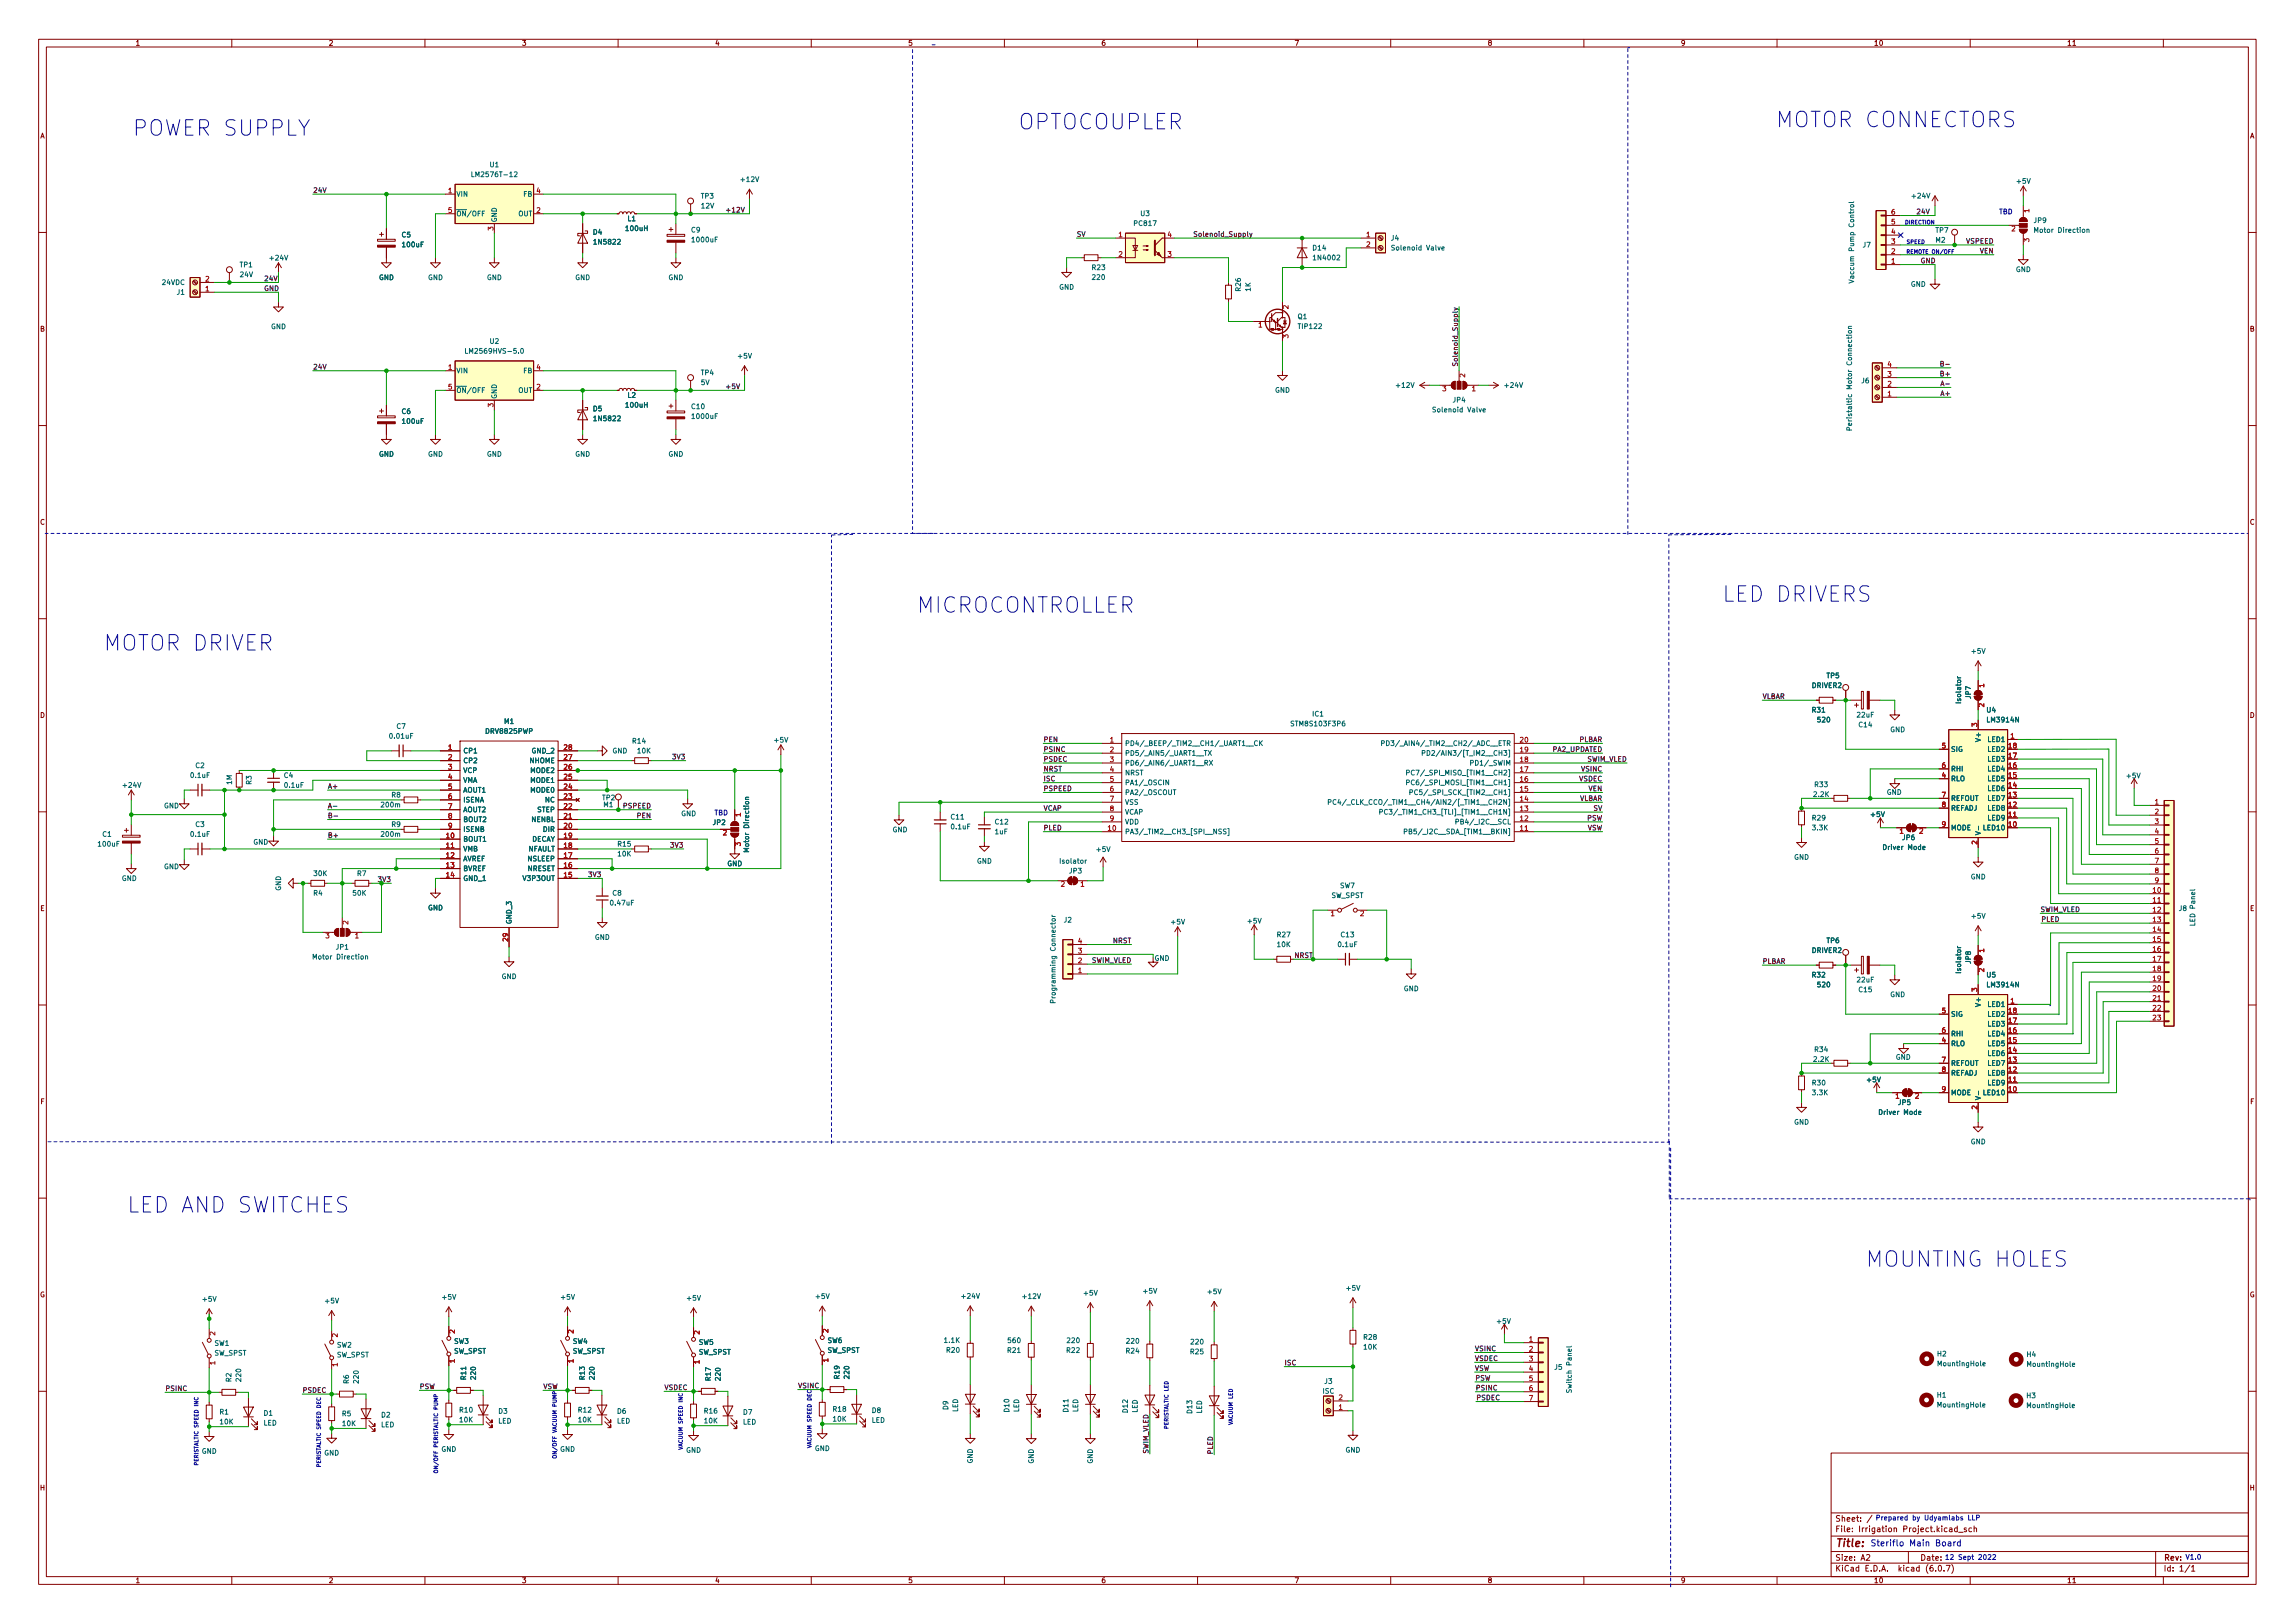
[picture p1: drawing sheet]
<svg xmlns="http://www.w3.org/2000/svg" width="594mm" height="420mm" viewBox="0 0 594 420" stroke-linecap="round" stroke-linejoin="round" font-family="sans-serif">
<defs><g id="words">
<g font-size="5.6" fill="#0000c2">
<text x="34.2" y="35.2">POWER SUPPLY</text>
<text x="263.4" y="33.6">OPTOCOUPLER</text>
<text x="459.5" y="33">MOTOR CONNECTORS</text>
<text x="445.7" y="155.8">LED DRIVERS</text>
<text x="237.2" y="158.7">MICROCONTROLLER</text>
<text x="26.7" y="168.5">MOTOR DRIVER</text>
<text x="32.8" y="314">LED AND SWITCHES</text>
<text x="482.8" y="328">MOUNTING HOLES</text>
</g>
<text font-size="2.8" fill="#840000" x="475" y="400.5">Title:</text>
<text font-size="2.2" fill="#0000c2" x="484.1" y="400.3">Steriflo Main Board</text>
<g font-size="2.1" fill="#840000">
<text x="475" y="393.9">Sheet: /</text>
<text x="475" y="396.6">File: Irrigation Project.kicad_sch</text>
<text x="475" y="406.8">KiCad E.D.A. kicad (6.0.7)</text>
<text x="475" y="404">Size: A2</text>
<text x="497" y="404">Date:</text>
<text x="560" y="404">Rev:</text>
<text x="560" y="406.8">Id: 1/1</text>
</g>
<g font-size="1.8" fill="#840000">
<text x="35" y="11.8">1</text>
<text x="85" y="11.8">2</text>
<text x="135" y="11.8">3</text>
<text x="185" y="11.8">4</text>
<text x="235" y="11.8">5</text>
<text x="285" y="11.8">6</text>
<text x="335" y="11.8">7</text>
<text x="385" y="11.8">8</text>
<text x="435" y="11.8">9</text>
<text x="485" y="11.8">10</text>
<text x="535" y="11.8">11</text>
<text x="10.3" y="35.8">A</text>
<text x="582.4" y="35.8">A</text>
<text x="10.3" y="85.8">B</text>
<text x="582.4" y="85.8">B</text>
<text x="10.3" y="135.8">C</text>
<text x="582.4" y="135.8">C</text>
<text x="10.3" y="185.8">D</text>
<text x="582.4" y="185.8">D</text>
<text x="10.4" y="235.8">E</text>
<text x="582.4" y="235.8">E</text>
<text x="10.4" y="285.8">F</text>
<text x="582.5" y="285.8">F</text>
<text x="10.3" y="335.8">G</text>
<text x="582.3" y="335.8">G</text>
<text x="10.3" y="385.8">H</text>
<text x="582.4" y="385.8">H</text>
<text x="35" y="409.8">1</text>
<text x="85" y="409.8">2</text>
<text x="135" y="409.8">3</text>
<text x="185" y="409.8">4</text>
<text x="235" y="409.8">5</text>
<text x="285" y="409.8">6</text>
<text x="335" y="409.8">7</text>
<text x="385" y="409.8">8</text>
<text x="435" y="409.8">9</text>
<text x="485" y="409.8">10</text>
<text x="535" y="409.8">11</text>
</g>
<g font-size="1.8" fill="#006464">
<text x="122.9" y="45.8">LM2576T-12</text>
<text x="126.8" y="43.3">U1</text>
<text x="191.9" y="47.1">+12V</text>
<text x="522.2" y="47.5">+5V</text>
<text x="118.1" y="50.9">VIN</text>
<text x="135.5" y="50.9">FB</text>
<text x="181.5" y="51.4">TP3</text>
<text x="181.6" y="53.9">12V</text>
<text x="495.1" y="51.4">+24V</text>
<text x="118.1" y="56">~{ON}/OFF</text>
<text x="128.6" y="57.6" transform="rotate(-90 128.6 57.6)">GND</text>
<text x="134.1" y="56">OUT</text>
<text x="162.1" y="59.8">100uH</text>
<text x="162.5" y="57.2">L1</text>
<text x="293.7" y="58.5">PC817</text>
<text x="295.3" y="55.9">U3</text>
<text x="526.5" y="57.7">JP9</text>
<text x="104" y="61.4">C5</text>
<text x="104.3" y="64">100uF</text>
<text x="153.6" y="60.7">D4</text>
<text x="154" y="63.3">1N5822</text>
<text x="179" y="60.2">C9</text>
<text x="179.3" y="62.7">1000uF</text>
<text x="339.9" y="64.8">D14</text>
<text x="360.1" y="62.3">J4</text>
<text x="360.8" y="64.8">Solenoid Valve</text>
<text x="482.2" y="64.1">J7</text>
<text x="501.1" y="60.2">TP7</text>
<text x="501.1" y="62.8">M2</text>
<text x="527.4" y="60.2">Motor Direction</text>
<text x="62.1" y="69.2">TP1</text>
<text x="62.2" y="71.7">24V</text>
<text x="70" y="67.4">+24V</text>
<text x="282.8" y="69.9">R23</text>
<text x="340.3" y="67.4">1N4002</text>
<text x="521.8" y="70.4">GND</text>
<text x="42" y="73.8">24VDC</text>
<text x="45.8" y="76.3">J1</text>
<text x="98.1" y="72.5">GND</text>
<text x="110.8" y="72.5">GND</text>
<text x="126" y="72.5">GND</text>
<text x="148.9" y="72.5">GND</text>
<text x="173" y="72.5">GND</text>
<text x="274.1" y="75">GND</text>
<text x="282.9" y="72.4">220</text>
<text x="321.2" y="75.3" transform="rotate(-90 321.2 75.3)">R26</text>
<text x="323.7" y="75.4" transform="rotate(-90 323.7 75.4)">1K</text>
<text x="479.9" y="72.2" transform="rotate(-90 479.9 72.2)">Vaccum Pump Control</text>
<text x="494.6" y="74.2">GND</text>
<text x="336" y="82.6">Q1</text>
<text x="70.1" y="85.2">GND</text>
<text x="126.8" y="89">U2</text>
<text x="336.3" y="85.1">TIP122</text>
<text x="121.4" y="91.5">LM2569HVS-5.0</text>
<text x="191.1" y="92.8">+5V</text>
<text x="118.1" y="96.6">VIN</text>
<text x="118.1" y="101.7">~{ON}/OFF</text>
<text x="134.1" y="101.7">OUT</text>
<text x="135.5" y="96.6">FB</text>
<text x="181.5" y="99.7">5V</text>
<text x="181.5" y="97.1">TP4</text>
<text x="330" y="101.6">GND</text>
<text x="361.6" y="100.4">+12V</text>
<text x="389.7" y="100.4">+24V</text>
<text x="481.9" y="99.2">J6</text>
<text x="104" y="107.2">C6</text>
<text x="128.6" y="103.3" transform="rotate(-90 128.6 103.3)">GND</text>
<text x="153.6" y="106.5">D5</text>
<text x="162.1" y="105.5">100uH</text>
<text x="162.5" y="103">L2</text>
<text x="179.1" y="105.9">C10</text>
<text x="371.4" y="106.7">Solenoid Valve</text>
<text x="376.1" y="104.2">JP4</text>
<text x="104.3" y="109.7">100uF</text>
<text x="154" y="109">1N5822</text>
<text x="179.3" y="108.4">1000uF</text>
<text x="479.4" y="109.9" transform="rotate(-90 479.4 109.9)">Peristaltic Motor Connection</text>
<text x="98.1" y="118.2">GND</text>
<text x="110.8" y="118.2">GND</text>
<text x="126" y="118.2">GND</text>
<text x="148.9" y="118.2">GND</text>
<text x="173" y="118.2">GND</text>
<text x="510.5" y="169.2">+5V</text>
<text x="469.1" y="178.1">DRIVER2</text>
<text x="472.9" y="175.6">TP5</text>
<text x="339.8" y="185.5">IC1</text>
<text x="469.1" y="184.4">R31</text>
<text x="480.8" y="185.7">22uF</text>
<text x="507.6" y="181.8" transform="rotate(-90 507.6 181.8)">Isolator</text>
<text x="510.2" y="180.8" transform="rotate(-90 510.2 180.8)">JP7</text>
<text x="514.3" y="184.4">U4</text>
<text x="101" y="191.2">0.01uF</text>
<text x="102.7" y="188.7">C7</text>
<text x="125.9" y="189.9">DRV8825PWP</text>
<text x="130.5" y="187.4">M1</text>
<text x="334.6" y="188">STM8S103F3P6</text>
<text x="470.6" y="187">520</text>
<text x="481.2" y="188.3">C14</text>
<text x="489.3" y="189.5">GND</text>
<text x="512.7" y="191.6" transform="rotate(-90 512.7 191.6)">V+</text>
<text x="514.6" y="187">LM3914N</text>
<text x="119.8" y="195">CP1</text>
<text x="119.8" y="197.6">CP2</text>
<text x="137.1" y="197.6">NHOME</text>
<text x="137.8" y="195">GND_2</text>
<text x="158.5" y="195">GND</text>
<text x="163.8" y="192.5">R14</text>
<text x="165.1" y="195">10K</text>
<text x="200.5" y="192.2">+5V</text>
<text x="291.1" y="193.1">PD4/_BEEP/_TIM2__CH1/_UART1__CK</text>
<text x="291.1" y="195.6">PD5/_AIN5/_UART1__TX</text>
<text x="360.4" y="193.1">PD3/_AIN4/_TIM2__CH2/_ADC__ETR</text>
<text x="371.1" y="195.6">PD2/AIN3/[T_IM2__CH3]</text>
<text x="505" y="194.6">SIG</text>
<text x="514.7" y="192.1">LED1</text>
<text x="514.7" y="197.1">LED3</text>
<text x="514.7" y="194.6">LED2</text>
<text x="32" y="203.9">+24V</text>
<text x="49.5" y="201.4">0.1uF</text>
<text x="50.6" y="198.8">C2</text>
<text x="60" y="203.1" transform="rotate(-90 60 203.1)">1M</text>
<text x="65.1" y="203.1" transform="rotate(-90 65.1 203.1)">R3</text>
<text x="73.5" y="201.4">C4</text>
<text x="73.8" y="203.9">0.1uF</text>
<text x="119.8" y="200.1">VCP</text>
<text x="119.8" y="202.6">VMA</text>
<text x="137.4" y="202.6">MODE1</text>
<text x="137.4" y="200.1">MODE2</text>
<text x="291.1" y="198.2">PD6/_AIN6/_UART1__RX</text>
<text x="291.1" y="200.7">NRST</text>
<text x="291.1" y="203.2">PA1/_OSCIN</text>
<text x="366.2" y="203.2">PC6/_SPI_MOSI_[TIM1__CH1]</text>
<text x="366.2" y="200.7">PC7/_SPI_MISO_[TIM1__CH2]</text>
<text x="381.5" y="198.2">PD1/_SWIM</text>
<text x="469.8" y="203.7">R33</text>
<text x="505" y="202.2">RLO</text>
<text x="505" y="199.7">RHI</text>
<text x="514.7" y="202.2">LED5</text>
<text x="514.7" y="199.7">LED4</text>
<text x="550.6" y="201.5">+5V</text>
<text x="42.4" y="209.2">GND</text>
<text x="98.8" y="209">200m</text>
<text x="101.4" y="206.4">R8</text>
<text x="119.8" y="205.2">AOUT1</text>
<text x="119.8" y="207.7">ISENA</text>
<text x="137.4" y="205.2">MODE0</text>
<text x="141.2" y="207.7">NC</text>
<text x="155.9" y="207.2">TP2</text>
<text x="156.2" y="208.9">M1</text>
<text x="291.1" y="205.8">PA2/_OSCOUT</text>
<text x="291.1" y="208.3">VSS</text>
<text x="348.8" y="208.3">PC4/_CLK_CCO/_TIM1__CH4/AIN2/[_TIM1__CH2N]</text>
<text x="367" y="205.8">PC5/_SPI_SCK_[TIM2__CH1]</text>
<text x="469.6" y="206.3">2.2K</text>
<text x="488.4" y="205.7">GND</text>
<text x="505" y="207.3">REFOUT</text>
<text x="505" y="209.8">REFADJ</text>
<text x="514.7" y="209.8">LED8</text>
<text x="514.7" y="207.3">LED7</text>
<text x="514.7" y="204.8">LED6</text>
<text x="50.6" y="214.1">C3</text>
<text x="101.4" y="214.1">R9</text>
<text x="119.8" y="210.3">AOUT2</text>
<text x="119.8" y="212.8">BOUT2</text>
<text x="119.8" y="215.3">ISENB</text>
<text x="137.6" y="212.8">NENBL</text>
<text x="139.1" y="210.3">STEP</text>
<text x="140.7" y="215.3">DIR</text>
<text x="176.3" y="211.3">GND</text>
<text x="184.6" y="213.6">JP2</text>
<text x="231" y="215.4">GND</text>
<text x="246.2" y="212.1">C11</text>
<text x="246.3" y="214.7">0.1uF</text>
<text x="257.6" y="215.9">1uF</text>
<text x="257.7" y="213.4">C12</text>
<text x="291.1" y="215.9">PA3/_TIM2__CH3_[SPI__NSS]</text>
<text x="291.1" y="210.9">VCAP</text>
<text x="291.1" y="213.4">VDD</text>
<text x="360" y="210.9">PC3/_TIM1_CH3_[TLI]_[TIM1__CH1N]</text>
<text x="365.4" y="215.9">PB5/_I2C__SDA_[TIM1__BKIN]</text>
<text x="378" y="213.4">PB4/_I2C__SCL</text>
<text x="469.2" y="212.4">R29</text>
<text x="469.2" y="214.9">3.3K</text>
<text x="484.4" y="211.5">+5V</text>
<text x="505" y="214.9">MODE</text>
<text x="513.7" y="214.9">LED10</text>
<text x="514.7" y="212.4">LED9</text>
<text x="25.6" y="219.1">100uF</text>
<text x="26.6" y="216.6">C1</text>
<text x="49.5" y="216.6">0.1uF</text>
<text x="65.5" y="218.6">GND</text>
<text x="98.8" y="216.6">200m</text>
<text x="119.8" y="217.9">BOUT1</text>
<text x="119.8" y="220.4">VMB</text>
<text x="136.6" y="220.4">NFAULT</text>
<text x="137.5" y="217.9">DECAY</text>
<text x="160" y="219.1">R15</text>
<text x="160" y="221.7">10K</text>
<text x="193.9" y="219.7" transform="rotate(-90 193.9 219.7)">Motor Direction</text>
<text x="283.9" y="220.5">+5V</text>
<text x="487.8" y="220">Driver Mode</text>
<text x="492.5" y="217.5">JP6</text>
<text x="512.7" y="216.3" transform="rotate(-90 512.7 216.3)">V-</text>
<text x="42.4" y="225">GND</text>
<text x="81.3" y="226.8">30K</text>
<text x="92.5" y="226.8">R7</text>
<text x="119.8" y="223">AVREF</text>
<text x="119.8" y="225.5">BVREF</text>
<text x="136.5" y="225.5">NRESET</text>
<text x="136.6" y="223">NSLEEP</text>
<text x="188.2" y="224.2">GND</text>
<text x="252.8" y="223.6">GND</text>
<text x="274.6" y="223.6">Isolator</text>
<text x="276.8" y="226.1">JP3</text>
<text x="464.4" y="222.5">GND</text>
<text x="510.1" y="227.6">GND</text>
<text x="31.5" y="228">GND</text>
<text x="72.7" y="230.6" transform="rotate(-90 72.7 230.6)">GND</text>
<text x="81.2" y="231.8">R4</text>
<text x="91.4" y="231.8">50K</text>
<text x="119.8" y="228">GND_1</text>
<text x="135.7" y="228">V3P3OUT</text>
<text x="158.6" y="231.8">C8</text>
<text x="344.6" y="232.5">SW_SPST</text>
<text x="346.9" y="229.9">SW7</text>
<text x="110.8" y="235.7">GND</text>
<text x="132.4" y="239.3" transform="rotate(-90 132.4 239.3)">GND_3</text>
<text x="158.2" y="234.4">0.47uF</text>
<text x="275.4" y="238.8">J2</text>
<text x="303.3" y="239.3">+5V</text>
<text x="323.1" y="239.1">+5V</text>
<text x="510.5" y="237.8">+5V</text>
<text x="564.1" y="235.8">J8</text>
<text x="568.2" y="239.3" transform="rotate(-90 568.2 239.3)">LED Panel</text>
<text x="87" y="245.8">JP1</text>
<text x="153.9" y="243.3">GND</text>
<text x="330.7" y="242.6">R27</text>
<text x="330.7" y="245.2">10K</text>
<text x="346.5" y="245.2">0.1uF</text>
<text x="347.2" y="242.6">C13</text>
<text x="472.9" y="244.1">TP6</text>
<text x="81.8" y="248.4">Motor Direction</text>
<text x="469.1" y="246.7">DRIVER2</text>
<text x="507.6" y="251.7" transform="rotate(-90 507.6 251.7)">Isolator</text>
<text x="510.2" y="249.4" transform="rotate(-90 510.2 249.4)">JP8</text>
<text x="129.8" y="253.4">GND</text>
<text x="363.3" y="256.6">GND</text>
<text x="469.1" y="253">R32</text>
<text x="470.6" y="255.6">520</text>
<text x="480.8" y="254.3">22uF</text>
<text x="481.2" y="256.8">C15</text>
<text x="514.3" y="253">U5</text>
<text x="514.6" y="255.6">LM3914N</text>
<text x="273.2" y="258.7" transform="rotate(-90 273.2 258.7)">Programming Connector</text>
<text x="489.3" y="258.1">GND</text>
<text x="505" y="263.2">SIG</text>
<text x="512.7" y="260.2" transform="rotate(-90 512.7 260.2)">V+</text>
<text x="514.7" y="260.6">LED1</text>
<text x="514.7" y="263.2">LED2</text>
<text x="505" y="268.3">RHI</text>
<text x="514.7" y="268.3">LED4</text>
<text x="514.7" y="265.7">LED3</text>
<text x="469.6" y="274.9">2.2K</text>
<text x="469.8" y="272.3">R34</text>
<text x="490.7" y="274.3">GND</text>
<text x="505" y="270.8">RLO</text>
<text x="505" y="275.9">REFOUT</text>
<text x="514.7" y="275.9">LED7</text>
<text x="514.7" y="273.3">LED6</text>
<text x="514.7" y="270.8">LED5</text>
<text x="469.2" y="281">R30</text>
<text x="483.4" y="280.2">+5V</text>
<text x="505" y="278.4">REFADJ</text>
<text x="514.7" y="281">LED9</text>
<text x="514.7" y="278.4">LED8</text>
<text x="469.2" y="283.5">3.3K</text>
<text x="491.4" y="286">JP5</text>
<text x="505" y="283.5">MODE</text>
<text x="512.7" y="284.9" transform="rotate(-90 512.7 284.9)">V-</text>
<text x="513.7" y="283.5">LED10</text>
<text x="464.4" y="291.1">GND</text>
<text x="486.7" y="288.6">Driver Mode</text>
<text x="510.1" y="296.2">GND</text>
<text x="280.6" y="335.4">+5V</text>
<text x="296" y="334.9">+5V</text>
<text x="312.7" y="335">+5V</text>
<text x="348.6" y="334.1">+5V</text>
<text x="52.6" y="336.9">+5V</text>
<text x="84.3" y="337.4">+5V</text>
<text x="114.6" y="336.4">+5V</text>
<text x="145.3" y="336.4">+5V</text>
<text x="177.9" y="336.7">+5V</text>
<text x="211.3" y="336.2">+5V</text>
<text x="249.1" y="336.2">+24V</text>
<text x="264.9" y="336.2">+12V</text>
<text x="117.5" y="347.9">SW3</text>
<text x="148.3" y="347.9">SW4</text>
<text x="214.2" y="347.7">SW6</text>
<text x="244.5" y="347.6">1.1K</text>
<text x="261" y="347.7">560</text>
<text x="276.3" y="347.7">220</text>
<text x="291.7" y="347.8">220</text>
<text x="353.1" y="346.8">R28</text>
<text x="387.6" y="342.7">+5V</text>
<text x="55.4" y="350.9">SW_SPST</text>
<text x="55.5" y="348.4">SW1</text>
<text x="87.1" y="351.4">SW_SPST</text>
<text x="87.2" y="348.8">SW2</text>
<text x="117.4" y="350.4">SW_SPST</text>
<text x="148.2" y="350.4">SW_SPST</text>
<text x="180.8" y="350.7">SW_SPST</text>
<text x="180.9" y="348.1">SW5</text>
<text x="214.1" y="350.2">SW_SPST</text>
<text x="245.1" y="350.2">R20</text>
<text x="260.9" y="350.2">R21</text>
<text x="276.2" y="350.2">R22</text>
<text x="291.6" y="350.4">R24</text>
<text x="308.2" y="350.6">R25</text>
<text x="308.4" y="348">220</text>
<text x="353.1" y="349.3">10K</text>
<text x="501.5" y="351.1">H2</text>
<text x="501.9" y="353.7">MountingHole</text>
<text x="524.7" y="351.3">H4</text>
<text x="525" y="353.8">MountingHole</text>
<text x="59.9" y="357.7" transform="rotate(-90 59.9 357.7)">R2</text>
<text x="62.4" y="357.5" transform="rotate(-90 62.4 357.5)">220</text>
<text x="90.3" y="358.2" transform="rotate(-90 90.3 358.2)">R6</text>
<text x="92.8" y="357.9" transform="rotate(-90 92.8 357.9)">220</text>
<text x="120.6" y="357.1" transform="rotate(-90 120.6 357.1)">R11</text>
<text x="123.2" y="357" transform="rotate(-90 123.2 357)">220</text>
<text x="151.4" y="357.1" transform="rotate(-90 151.4 357.1)">R13</text>
<text x="153.9" y="357" transform="rotate(-90 153.9 357)">220</text>
<text x="184" y="357.3" transform="rotate(-90 184 357.3)">R17</text>
<text x="186.5" y="357.2" transform="rotate(-90 186.5 357.2)">220</text>
<text x="217.3" y="356.9" transform="rotate(-90 217.3 356.9)">R19</text>
<text x="219.8" y="356.8" transform="rotate(-90 219.8 356.8)">220</text>
<text x="342.9" y="358.2">J3</text>
<text x="402.4" y="354.6">J5</text>
<text x="406.8" y="360" transform="rotate(-90 406.8 360)">Switch Panel</text>
<text x="119" y="365.6">R10</text>
<text x="129.1" y="366">D3</text>
<text x="149.8" y="365.6">R12</text>
<text x="159.8" y="366">D6</text>
<text x="182.4" y="365.9">R16</text>
<text x="215.7" y="365.4">R18</text>
<text x="225.7" y="365.8">D8</text>
<text x="245.4" y="364.9" transform="rotate(-90 245.4 364.9)">D9</text>
<text x="248" y="365.6" transform="rotate(-90 248 365.6)">LED</text>
<text x="261.2" y="365.5" transform="rotate(-90 261.2 365.5)">D10</text>
<text x="263.8" y="365.6" transform="rotate(-90 263.8 365.6)">LED</text>
<text x="276.5" y="365.5" transform="rotate(-90 276.5 365.5)">D11</text>
<text x="279.1" y="365.6" transform="rotate(-90 279.1 365.6)">LED</text>
<text x="291.9" y="365.6" transform="rotate(-90 291.9 365.6)">D12</text>
<text x="294.5" y="365.8" transform="rotate(-90 294.5 365.8)">LED</text>
<text x="308.6" y="365.8" transform="rotate(-90 308.6 365.8)">D13</text>
<text x="311.1" y="366" transform="rotate(-90 311.1 366)">LED</text>
<text x="342.4" y="360.8">ISC</text>
<text x="501.5" y="361.8">H1</text>
<text x="501.8" y="364.3">MountingHole</text>
<text x="524.6" y="361.9">H3</text>
<text x="525" y="364.5">MountingHole</text>
<text x="56.9" y="366.2">R1</text>
<text x="57" y="368.7">10K</text>
<text x="68.2" y="369">LED</text>
<text x="68.3" y="366.5">D1</text>
<text x="88.6" y="366.6">R5</text>
<text x="88.7" y="369.2">10K</text>
<text x="98.6" y="369.5">LED</text>
<text x="98.7" y="366.9">D2</text>
<text x="119" y="368.2">10K</text>
<text x="128.9" y="368.5">LED</text>
<text x="149.8" y="368.2">10K</text>
<text x="159.6" y="368.5">LED</text>
<text x="182.4" y="368.4">10K</text>
<text x="192.3" y="368.8">LED</text>
<text x="192.4" y="366.2">D7</text>
<text x="215.7" y="368">10K</text>
<text x="225.6" y="368.3">LED</text>
<text x="52.2" y="376.3">GND</text>
<text x="83.9" y="376.8">GND</text>
<text x="114.2" y="375.8">GND</text>
<text x="144.9" y="375.8">GND</text>
<text x="177.6" y="376.1">GND</text>
<text x="210.9" y="375.6">GND</text>
<text x="348.2" y="376">GND</text>
<text x="251.8" y="378.9" transform="rotate(-90 251.8 378.9)">GND</text>
<text x="267.6" y="379" transform="rotate(-90 267.6 379)">GND</text>
<text x="282.9" y="379" transform="rotate(-90 282.9 379)">GND</text>
</g>
<g font-size="1.8" fill="#0f0f0f">
<text x="81" y="49.9">24V</text>
<text x="187.7" y="55">+12V</text>
<text x="496.5" y="55.4">24V</text>
<text x="278.6" y="61.3">SV</text>
<text x="310" y="61.3">Solenoid_Supply</text>
<text x="509" y="63.1">VSPEED</text>
<text x="512.5" y="65.6">VEN</text>
<text x="497.1" y="68.1">GND</text>
<text x="68.3" y="75.3">GND</text>
<text x="68.3" y="72.8">24V</text>
<text x="81" y="95.6">24V</text>
<text x="377.3" y="93.8" transform="rotate(-90 377.3 93.8)">Solenoid_Supply</text>
<text x="187.7" y="100.7">+5V</text>
<text x="502.7" y="97.4">B+</text>
<text x="502.7" y="102.5">A+</text>
<text x="456.2" y="180.9">VLBAR</text>
<text x="174.3" y="196.6">3V3</text>
<text x="270.1" y="192.1">PEN</text>
<text x="270.1" y="194.6">PSINC</text>
<text x="270.1" y="197.2">PSDEC</text>
<text x="401.9" y="194.6">PA2_UPDATED</text>
<text x="408.7" y="192.1">PLBAR</text>
<text x="410.7" y="197.2">SWIM_VLED</text>
<text x="270.1" y="199.7">NRST</text>
<text x="270.1" y="202.3">ISC</text>
<text x="408.7" y="202.3">VSDEC</text>
<text x="409.4" y="199.7">VSINC</text>
<text x="84.8" y="204.2">A+</text>
<text x="84.8" y="209.3">A-</text>
<text x="161.4" y="209.3">PSPEED</text>
<text x="270.1" y="209.9">VCAP</text>
<text x="270.1" y="204.8">PSPEED</text>
<text x="408.7" y="207.3">VLBAR</text>
<text x="411.2" y="204.8">VEN</text>
<text x="412.5" y="209.9">SV</text>
<text x="165" y="211.8">PEN</text>
<text x="270.1" y="215">PLED</text>
<text x="410.8" y="212.4">PSW</text>
<text x="410.8" y="215">VSW</text>
<text x="84.8" y="216.9">B+</text>
<text x="173.8" y="219.4">3V3</text>
<text x="152.1" y="227">3V3</text>
<text x="528.1" y="236.1">SWIM_VLED</text>
<text x="528.3" y="238.6">PLED</text>
<text x="288.1" y="244.2">NRST</text>
<text x="282.4" y="249.2">SWIM_VLED</text>
<text x="335.1" y="248">NRST</text>
<text x="456.2" y="249.5">PLBAR</text>
<text x="332.4" y="353.4">ISC</text>
<text x="381.7" y="352.3">VSDEC</text>
<text x="381.7" y="349.8">VSINC</text>
<text x="108.6" y="359.6">PSW</text>
<text x="140.6" y="359.6">VSW</text>
<text x="171.9" y="359.8">VSDEC</text>
<text x="206.5" y="359.4">VSINC</text>
<text x="381.7" y="354.9">VSW</text>
<text x="381.8" y="357.4">PSW</text>
<text x="381.9" y="359.9">PSINC</text>
<text x="42.7" y="360.1">PSINC</text>
<text x="78.2" y="360.6">PSDEC</text>
<text x="382.1" y="362.5">PSDEC</text>
<text x="297.3" y="376.4" transform="rotate(-90 297.3 376.4)">SWIM_VLED</text>
<text x="313.9" y="376.6" transform="rotate(-90 313.9 376.6)">PLED</text>
</g>
<g font-size="1.8" fill="#a90000">
<text x="116" y="50">1</text>
<text x="138.9" y="50">4</text>
<text x="116" y="55.1">5</text>
<text x="127.7" y="59.6" transform="rotate(-90 127.7 59.6)">3</text>
<text x="138.9" y="55.1">2</text>
<text x="489.6" y="58.1">5</text>
<text x="489.6" y="55.5">6</text>
<text x="520.7" y="59.9">2</text>
<text x="525.3" y="55" transform="rotate(-90 525.3 55)">1</text>
<text x="289.6" y="61.4">1</text>
<text x="302.3" y="61.4">4</text>
<text x="353.7" y="61.4">1</text>
<text x="353.7" y="63.9">2</text>
<text x="489.6" y="65.7">2</text>
<text x="489.6" y="63.2">3</text>
<text x="489.6" y="60.6">4</text>
<text x="525.3" y="62.6" transform="rotate(-90 525.3 62.6)">3</text>
<text x="289.6" y="66.5">2</text>
<text x="302.3" y="66.5">3</text>
<text x="489.6" y="68.2">1</text>
<text x="53.2" y="75.4">1</text>
<text x="53.2" y="72.9">2</text>
<text x="333.5" y="80" transform="rotate(-90 333.5 80)">2</text>
<text x="325.8" y="84.8">1</text>
<text x="333.5" y="87.5" transform="rotate(-90 333.5 87.5)">3</text>
<text x="116" y="95.7">1</text>
<text x="138.9" y="95.7">4</text>
<text x="488.6" y="95">4</text>
<text x="116" y="100.8">5</text>
<text x="138.9" y="100.8">2</text>
<text x="373.4" y="101.3">3</text>
<text x="379.2" y="97.7" transform="rotate(-90 379.2 97.7)">2</text>
<text x="381" y="101.3">1</text>
<text x="488.6" y="100">2</text>
<text x="488.6" y="97.5">3</text>
<text x="127.7" y="105.4" transform="rotate(-90 127.7 105.4)">3</text>
<text x="488.6" y="102.6">1</text>
<text x="513.6" y="178" transform="rotate(-90 513.6 178)">1</text>
<text x="513.6" y="183" transform="rotate(-90 513.6 183)">2</text>
<text x="511.8" y="188.1" transform="rotate(-90 511.8 188.1)">3</text>
<text x="520.5" y="191.2">1</text>
<text x="116" y="194.1">1</text>
<text x="116" y="196.7">2</text>
<text x="146" y="196.7">27</text>
<text x="146" y="194.1">28</text>
<text x="287.3" y="192.2">1</text>
<text x="287.3" y="194.7">2</text>
<text x="287.3" y="197.3">3</text>
<text x="393.5" y="197.3">18</text>
<text x="393.5" y="194.7">19</text>
<text x="393.5" y="192.2">20</text>
<text x="502.7" y="193.7">5</text>
<text x="520" y="196.3">17</text>
<text x="520" y="193.7">18</text>
<text x="116" y="199.2">3</text>
<text x="116" y="201.7">4</text>
<text x="146" y="201.7">25</text>
<text x="146" y="199.2">26</text>
<text x="287.3" y="199.8">4</text>
<text x="287.3" y="202.4">5</text>
<text x="393.5" y="202.4">16</text>
<text x="393.5" y="199.8">17</text>
<text x="502.7" y="201.3">4</text>
<text x="502.7" y="198.8">6</text>
<text x="520" y="203.9">14</text>
<text x="520" y="201.3">15</text>
<text x="520" y="198.8">16</text>
<text x="116" y="204.3">5</text>
<text x="116" y="206.8">6</text>
<text x="116" y="209.4">7</text>
<text x="146" y="209.4">22</text>
<text x="146" y="206.8">23</text>
<text x="146" y="204.3">24</text>
<text x="287.3" y="204.9">6</text>
<text x="287.3" y="207.4">7</text>
<text x="287.3" y="210">8</text>
<text x="393.5" y="210">13</text>
<text x="393.5" y="207.4">14</text>
<text x="393.5" y="204.9">15</text>
<text x="502.7" y="206.4">7</text>
<text x="502.7" y="209">8</text>
<text x="520" y="209">12</text>
<text x="520" y="206.4">13</text>
<text x="557.8" y="208.2">1</text>
<text x="116" y="211.9">8</text>
<text x="116" y="214.4">9</text>
<text x="146" y="214.4">20</text>
<text x="146" y="211.9">21</text>
<text x="191.7" y="211.4" transform="rotate(-90 191.7 211.4)">1</text>
<text x="286.8" y="215.1">10</text>
<text x="287.3" y="212.5">9</text>
<text x="393.5" y="215.1">11</text>
<text x="393.5" y="212.5">12</text>
<text x="491.8" y="215.8">1</text>
<text x="496.8" y="215.8">2</text>
<text x="502.7" y="214">9</text>
<text x="520" y="214">10</text>
<text x="520" y="211.5">11</text>
<text x="557.8" y="210.8">2</text>
<text x="557.8" y="213.3">3</text>
<text x="557.8" y="215.9">4</text>
<text x="115.6" y="217">10</text>
<text x="115.6" y="219.5">11</text>
<text x="146" y="219.5">18</text>
<text x="146" y="217">19</text>
<text x="187.2" y="216.2">2</text>
<text x="191.7" y="219" transform="rotate(-90 191.7 219)">3</text>
<text x="511.8" y="218.6" transform="rotate(-90 511.8 218.6)">2</text>
<text x="557.8" y="218.4">5</text>
<text x="557.8" y="220.9">6</text>
<text x="115.6" y="222.1">12</text>
<text x="115.6" y="224.6">13</text>
<text x="115.6" y="227.1">14</text>
<text x="146" y="227.1">15</text>
<text x="146" y="224.6">16</text>
<text x="146" y="222.1">17</text>
<text x="557.8" y="223.5">7</text>
<text x="557.8" y="226">8</text>
<text x="274.6" y="229.5">2</text>
<text x="279.7" y="229.5">1</text>
<text x="557.3" y="231.1">10</text>
<text x="557.3" y="233.6">11</text>
<text x="557.8" y="228.6">9</text>
<text x="90.1" y="239.3" transform="rotate(-90 90.1 239.3)">2</text>
<text x="344.5" y="237.2">1</text>
<text x="352.1" y="237.2">2</text>
<text x="557.3" y="236.2">12</text>
<text x="557.3" y="238.7">13</text>
<text x="84.3" y="242.9">3</text>
<text x="91.9" y="242.9">1</text>
<text x="131.5" y="243.6" transform="rotate(-90 131.5 243.6)">29</text>
<text x="279.1" y="244.3">4</text>
<text x="557.3" y="241.3">14</text>
<text x="557.3" y="243.8">15</text>
<text x="279.1" y="251.9">1</text>
<text x="279.1" y="249.3">2</text>
<text x="279.1" y="246.8">3</text>
<text x="513.6" y="251.6" transform="rotate(-90 513.6 251.6)">2</text>
<text x="513.6" y="246.5" transform="rotate(-90 513.6 246.5)">1</text>
<text x="557.3" y="246.3">16</text>
<text x="557.3" y="248.9">17</text>
<text x="557.3" y="251.4">18</text>
<text x="511.8" y="256.7" transform="rotate(-90 511.8 256.7)">3</text>
<text x="557.3" y="254">19</text>
<text x="557.3" y="256.5">20</text>
<text x="502.7" y="262.3">5</text>
<text x="520" y="262.3">18</text>
<text x="520.5" y="259.8">1</text>
<text x="557.3" y="259">21</text>
<text x="557.3" y="261.6">22</text>
<text x="502.7" y="269.9">4</text>
<text x="502.7" y="267.4">6</text>
<text x="520" y="269.9">15</text>
<text x="520" y="267.4">16</text>
<text x="520" y="264.8">17</text>
<text x="557.3" y="264.1">23</text>
<text x="502.7" y="275">7</text>
<text x="520" y="275">13</text>
<text x="520" y="272.5">14</text>
<text x="502.7" y="277.5">8</text>
<text x="520" y="280.1">11</text>
<text x="520" y="277.5">12</text>
<text x="490.7" y="284.4">1</text>
<text x="495.8" y="284.4">2</text>
<text x="502.7" y="282.6">9</text>
<text x="511.8" y="287.2" transform="rotate(-90 511.8 287.2)">2</text>
<text x="520" y="282.6">10</text>
<text x="55.7" y="345.7" transform="rotate(-90 55.7 345.7)">2</text>
<text x="87.4" y="346.2" transform="rotate(-90 87.4 346.2)">2</text>
<text x="117.7" y="345.2" transform="rotate(-90 117.7 345.2)">2</text>
<text x="148.4" y="345.2" transform="rotate(-90 148.4 345.2)">2</text>
<text x="181.1" y="345.4" transform="rotate(-90 181.1 345.4)">2</text>
<text x="214.4" y="345" transform="rotate(-90 214.4 345)">2</text>
<text x="395.8" y="347.3">1</text>
<text x="55.7" y="353.3" transform="rotate(-90 55.7 353.3)">1</text>
<text x="87.4" y="353.8" transform="rotate(-90 87.4 353.8)">1</text>
<text x="117.7" y="352.8" transform="rotate(-90 117.7 352.8)">1</text>
<text x="148.4" y="352.8" transform="rotate(-90 148.4 352.8)">1</text>
<text x="181.1" y="353.1" transform="rotate(-90 181.1 353.1)">1</text>
<text x="214.4" y="352.6" transform="rotate(-90 214.4 352.6)">1</text>
<text x="395.8" y="349.9">2</text>
<text x="395.8" y="352.4">3</text>
<text x="395.8" y="355">4</text>
<text x="395.8" y="357.5">5</text>
<text x="346.5" y="365">1</text>
<text x="346.5" y="362.4">2</text>
<text x="395.8" y="360">6</text>
<text x="395.8" y="362.6">7</text>
</g>
<g font-size="1.8" fill="#0000c2">
<text x="517.4" y="55.4">TBD</text>
<text x="184.9" y="211">TBD</text>
<text x="485.4" y="393.6">Prepared by Udyamlabs LLP</text>
<text x="503.4" y="403.8">12 Sept 2022</text>
<text x="565.7" y="403.7">V1.0</text>
</g>
<g font-size="1.8" fill="#009600">
<text x="98.1" y="228.3">3V3</text>
<text x="298.8" y="248.7">GND</text>
</g>
<g font-size="1.4" fill="#0000c2">
<text x="493.2" y="58.1">DIRECTION</text>
<text x="493.6" y="63.1">SPEED</text>
<text x="494.4" y="65.7">REMOTE ON/OFF</text>
<text x="302.4" y="370" transform="rotate(-90 302.4 370)">PERISTALTIC LED</text>
<text x="319.1" y="369" transform="rotate(-90 319.1 369)">VACUUM LED</text>
<text x="144.1" y="377.7" transform="rotate(-90 144.1 377.7)">ON/OFF VACUUM PUMP</text>
<text x="176.7" y="375.4" transform="rotate(-90 176.7 375.4)">VACUUM SPEED INC</text>
<text x="210" y="375" transform="rotate(-90 210 375)">VACUUM SPEED DEC</text>
<text x="51.3" y="379.5" transform="rotate(-90 51.3 379.5)">PERISTALTIC SPEED INC</text>
<text x="83" y="380" transform="rotate(-90 83 380)">PERISTALTIC SPEED DEC</text>
<text x="113.4" y="381.5" transform="rotate(-90 113.4 381.5)">ON/OFF PERISTALTIC PUMP</text>
</g>
</g></defs>
<g fill="none" stroke="#840000" stroke-width=".26">
<path d="M10 10.2h574v400h-574zM12 12.2h570v396h-570zM60 10.2v2M110 10.2v2M160 10.2v2M210 10.2v2M260 10.2v2M310 10.2v2M360 10.2v2M410 10.2v2M460 10.2v2M510 10.2v2"/>
<path d="M536.6 11.8h.7M560 10.2v2M100 59.1v2.8M115.3 50.3h2.5M115.3 55.3h2.5M117.8 47.7h20.3v10.2h-20.3zM128 57.9v2.5M138.1 50.3h2.6M138.1 55.3h2.6M150.8 57.9v7.6M151.5 59.8h.6v.6h-2.5v.7h.6M159.7 55.3h.5l.2-.3 .3-.2 .4 .2 .1 .3 .2-.3 .3-.2 .4 .2 .2 .3 .1-.3 .4-.2 .3 .2 .2 .3 .1-.3 .4-.2 .3 .2 .2 .3h.5"/>
<path d="M173.2 59.4h1M173.7 58.9v1M175 57.9v2.8M178.8 52.8v2.5M194 49l-.8 1.3M194 49v2.5M194 49l.8 1.3M485.6 54.5h2.6v15.3h-2.6zM486.9 55.7h1.3v.2h-1.3zM486.9 58.2h1.3v.3h-1.3zM488.2 58.3h3.8M488.2 55.8h3.8"/>
<path d="M500.9 50.7l-.8 1.3M500.9 50.7v2.6M500.9 50.7l.7 1.3M519.9 58.3h2.8M522.7 59.4h2.1a1.02 1.02 0 0 1-1.1 1 1.02 1.02 0 0 1-1-1zM523 56.6a1.02 1.02 0 0 1 1.1-.2 1.02 1.02 0 0 1 .7 .9h-2.1zM523.7 48.2v2.5M523.7 53.3v3M523.7 48.2l-.7 1.2M523.7 48.2l.8 1.2M10 60.2h2M49.2 71.8h2.6v5.1h-2.6z"/>
<path d="M50 72.8l.9 .8M50 75.3l.9 .9M50.2 72.6l.8 .8M50.2 75.2l.8 .8M51.8 75.7h3.8M51.8 73.1h3.8M59.4 70.6v2.5M72.1 78.2v1.3h1.3l-1.3 1.2-1.3-1.2h1.3M72.1 68l-.8 1.3M72.1 68v2.6M72.1 68l.7 1.3M97.7 61.9h4.6v.6h-4.6z"/>
<path d="M98.2 60.7h1.1M98.8 60.2v1M100 64v4h1.3l-1.3 1.3-1.2-1.3h1.2M112.7 66.8v1.2h1.3l-1.3 1.3-1.2-1.3h1.2M128 66.8v1.2h1.2l-1.2 1.3-1.3-1.3h1.3M150.8 66.8v1.2h1.3l-1.3 1.3-1.2-1.3h1.2M150.8 60.4l1.3 2.6h-2.5zM172.7 60.7h4.5v.5h-4.5zM175 66.8v1.2h1.2l-1.2 1.3-1.3-1.3h1.3M175 62.7v2.8M276.1 69.3v1.2h1.3l-1.3 1.3-1.3-1.3h1.3M279.9 66.7h.8"/>
<path d="M280.7 66h3.5v1.5h-3.5zM284.2 66.7h.8M288.8 61.6h5.1v3.2M291.3 60.4h10.2v7.6h-10.2zM293.2 63.5h1.3l-.6 1.3zM293.2 64.8h1.3M293.9 64.8v1.9h-5.1M295.9 64.7h1.3M295.9 63.7h1.3M300.9 66.7h3.1M304 61.6h-3.1l-1.9 1.9M317.2 73.8h1.6v3.6h-1.6z"/>
<path d="M318 73.1v.7M318 77.4v.7M332 78.1v2.7M335.8 64.2h2.5M337.1 64.2l1.2 2.5h-2.5zM337.1 61.6v7.7M352.3 61.6h3.8M352.3 64.2h3.8M356.1 60.4h2.5v5h-2.5zM356.8 63.8l.9 .9M356.8 61.3l.9 .8M357 63.7l.9 .8"/>
<path d="M357 61.1l.9 .9M486.9 60.7h1.3v.3h-1.3zM486.9 63.3h1.3v.2h-1.3zM486.9 65.8h1.3v.3h-1.3zM486.9 68.4h1.3v.2h-1.3zM488.2 68.5h3.8M488.2 66h3.8M488.2 63.4h3.8M488.2 60.9h3.8M500.9 72.3v1.3h1.3l-1.3 1.2-1.3-1.2h1.3M506 60.9v2.5M523.7 66v1.2h1.3l-1.3 1.3-1.2-1.3h1.2"/>
<path d="M523.7 60.4v3M582 60.2h2M115.3 96h2.5M117.8 93.4h20.3v10.2h-20.3zM138.1 96h2.6M178.8 98.5v2.6M192.7 94.7l-.7 1.3M192.7 94.7v2.5M192.7 94.7l.8 1.3M324.4 83.2h4.1M329.2 82.5l1 1h.5M329.2 82.2h-.5v3.1h.2l.2-.3 .1 .5 .1-.5 .1 .5 .2-.5 .1 .5 .1-.2h.4"/>
<path d="M329.2 82l1-1.1h1.8v1.3h-.3l-1 1M329.6 83.1l.2-.3 .3 .6zM330.2 83.5v1.8h.4l.1-.3 .1 .5 .2-.5 .1 .5 .1-.5 .1 .5 .2-.2h.5M330.7 83.7l1 1.1h.3v.5M331.1 84.4l.2-.3 .3 .5zM332 95.9v1.3h1.2l-1.2 1.3-1.3-1.3h1.3M332 85.3v3M332 82.2h.6v.9M332.2 83.1h.8M332.6 83.9v.9h-.6M367.5 99.7h2.6M367.5 99.7l1.3 .8"/>
<path d="M368.8 99l-1.3 .7M372.6 99.7h3.1M376 99l.7-.3v2.1a1.02 1.02 0 0 1-1-.7 1.02 1.02 0 0 1 .3-1.1zM377.7 95.9v2.8M378.7 98.7a1.02 1.02 0 0 1 1 1 1.02 1.02 0 0 1-1 1.1zM379.7 99.7h3.1M385.3 99.7h2.6M386.6 99l1.3 .7M387.9 99.7l-1.3 .8M484.7 93.9h2.5v10.2h-2.5zM485.4 94.9l.9 .8M485.4 97.4l.9 .9"/>
<path d="M485.4 100l.9 .8M485.6 94.7l.9 .8M485.6 97.2l.9 .9M485.6 99.8l.9 .8M487.2 97.8h3.8M487.2 95.2h3.8M10 110.2h2M97.7 107.7h4.6v.5h-4.6zM98.2 106.4h1.1M98.8 105.9v1M100 109.7v4.1h1.3l-1.3 1.2-1.2-1.2h1.2M100 104.9v2.8"/>
<path d="M112.7 112.5v1.3h1.3l-1.3 1.2-1.2-1.2h1.2M115.3 101.1h2.5M128 112.5v1.3h1.2l-1.2 1.2-1.3-1.2h1.3M128 103.6v2.5M138.1 101.1h2.6M150.8 112.5v1.3h1.3l-1.3 1.2-1.2-1.2h1.2M150.8 106.1l1.3 2.6h-2.5zM150.8 103.6v7.6M151.5 105.5h.6v.6h-2.5v.7h.6M159.7 101.1h.5l.2-.4 .3-.1 .4 .1 .1 .4 .2-.4 .3-.1 .4 .1 .2 .4 .1-.4 .4-.1 .3 .1 .2 .4 .1-.4 .4-.1 .3 .1 .2 .4h.5M172.7 106.4h4.5v.5h-4.5zM173.2 105.1h1"/>
<path d="M173.7 104.6v1M175 112.5v1.3h1.2l-1.2 1.2-1.3-1.2h1.3M175 103.6v2.8M175 108.4v2.8M485.4 102.5l.9 .8M485.6 102.3l.9 .9M487.2 102.8h3.8M487.2 100.3h3.8M582 110.2h2M10 160.2h2M477.8 178.7v2.6M481.8 179h.5v4.6h-.5z"/>
<path d="M511.3 179a1.02 1.02 0 0 1 1.2-.2 1.02 1.02 0 0 1 .6 .9h-2.1zM512.1 171.1v2.6M512.1 176.2v2.5M512.1 171.1l-.8 1.3M512.1 171.1l.7 1.3M582 160.2h2M61.9 199.5v.7M70.8 199.5v2M101.3 194.4h2M104.3 194.4h2.1M114 194.4h5.1M114 196.9h5.1"/>
<path d="M114 199.5h5.1M119.1 191.8h25.4v48.3h-25.4zM144.5 194.4h5.1M144.5 196.9h5.1M144.5 199.5h5.1M154.6 194.4h1.3v-1.3l1.3 1.3-1.3 1.2v-1.2M163.5 196.9h.8M164.3 196.2h3.5v1.5h-3.5zM167.8 196.9h.8M202.1 192.9l-.7 1.2M202.1 192.9v2.5M202.1 192.9l.8 1.2"/>
<path d="M285.3 192.4h5.1M285.3 197.5h5.1M285.3 195h5.1M290.4 189.9h101.6v27.9h-101.6zM392 192.4h5.1M392 197.5h5.1M392 195h5.1M470.2 181.3h.7M470.9 180.5h3.6v1.5h-3.6zM474.5 181.3h.7M479 181.3h2.8M480.1 182.5h1"/>
<path d="M480.6 182v1M483.9 181.3h2.8M490.5 183.8v1.3h1.2l-1.2 1.3-1.3-1.3h1.3M501.9 194h2.5M501.9 199.1h2.5M504.4 188.9h15.3v27.9h-15.3zM511 180.3h2.1a1.02 1.02 0 0 1-1 1 1.02 1.02 0 0 1-1.1-1zM512.1 181.3v2.5M512.1 186.4v2.5M519.7 191.4h2.5M10 210.2h2M31.7 216.2h4.6v.5h-4.6z"/>
<path d="M32.2 215h1M32.7 214.4v1.1M34 204.5v2.6M34 213.4v2.8M34 218.3v2.7M34 204.5l-.8 1.3M34 204.5l.7 1.3M47.7 206.8v1.3h1.3l-1.3 1.3-1.3-1.3h1.3M49.2 219.8h2.1M49.2 204.5h2.1M52.3 219.8h2M52.3 204.5h2"/>
<path d="M61.2 200.2h1.5v3.6h-1.5zM61.9 203.8v.7M70.8 216.5v1.2h1.3l-1.3 1.3-1.3-1.3h1.3M70.8 202.5v2M103.8 214.7h.8M103.8 207.1h.8M104.6 213.9h3.6v1.6h-3.6zM104.6 206.3h3.6v1.5h-3.6zM108.2 214.7h.7M108.2 207.1h.7M114 219.8h5.1M114 217.2h5.1"/>
<path d="M114 214.7h5.1M114 212.2h5.1M114 209.6h5.1M114 207.1h5.1M114 204.5h5.1M114 202h5.1M144.5 219.8h5.1M144.5 217.2h5.1M144.5 214.7h5.1M144.5 212.2h5.1M144.5 209.6h5.1M144.5 207.1h5.1"/>
<path d="M144.5 204.5h5.1M144.5 202h5.1M149.2 206.7l.7 .8M149.9 206.7l-.7 .8M160.1 207.1v2.5M163.5 219.8h.8M164.3 219h3.5v1.5h-3.5zM167.8 219.8h.8M178 206.8v1.3h1.3l-1.3 1.3-1.3-1.3h1.3M186.4 214.7h2.8M189.2 215.7h2a1.02 1.02 0 0 1-1 1 1.02 1.02 0 0 1-1-1zM189.5 213a1.02 1.02 0 0 1 1.1-.3 1.02 1.02 0 0 1 .6 1h-2z"/>
<path d="M190.2 216.7v4.3h1.3l-1.3 1.3-1.3-1.3h1.3M190.2 209.6v3.1M232.7 211v1.3h1.3l-1.3 1.2-1.3-1.2h1.3M243.4 210.2v2.1M243.4 213.3v2M254.8 217.8v1.3h1.3l-1.3 1.3-1.3-1.3h1.3M254.8 211.5v2M254.8 214.5v2.1M285.3 215.3h5.1M285.3 212.8h5.1M285.3 210.2h5.1M285.3 207.7h5.1"/>
<path d="M285.3 205.1h5.1M285.3 202.6h5.1M285.3 200.1h5.1M392 215.3h5.1M392 212.8h5.1M392 210.2h5.1M392 207.7h5.1M392 205.1h5.1M392 202.6h5.1M392 200.1h5.1M465.6 210h1.5v3.5h-1.5zM466.3 216.8v1.3h1.3l-1.3 1.3-1.2-1.3h1.2"/>
<path d="M466.3 209.2v.8M466.3 213.5v.8M474 206.7h.7M474.7 205.9h3.6v1.5h-3.6zM478.3 206.7h.7M486.8 211.8l-.8 1.2M486.8 211.8v2.5M486.8 211.8l.7 1.2M490.5 201.6v1.3h1.2l-1.2 1.2-1.3-1.2h1.3M491 214.3h2.5M493.8 213.6l.7-.3v2a1.02 1.02 0 0 1-.9-.6 1.02 1.02 0 0 1 .2-1.1zM495 213.3a1.02 1.02 0 0 1 1.1 1 1.02 1.02 0 0 1-1.1 1z"/>
<path d="M496.1 214.3h2.5M501.9 206.7h2.5M501.9 214.3h2.5M501.9 201.6h2.5M501.9 209.2h2.5M512.1 216.8v2.6M519.7 211.8h2.5M552.4 201.6l-.7 1.3M552.4 201.6v2.5M552.4 201.6l.8 1.3M556.4 208.5h3.8M556.4 211h3.8"/>
<path d="M556.4 213.6h3.8M556.4 216.1h3.8M556.4 218.7h3.8M560.2 207.2h2.6v58.5h-2.6zM560.2 218.5h1.3v.3h-1.3zM560.2 216h1.3v.2h-1.3zM560.2 213.5h1.3v.2h-1.3zM560.2 210.9h1.3v.3h-1.3zM560.2 208.4h1.3v.2h-1.3zM582 210.2h2M34 223.6v1.3h1.3l-1.3 1.2-1.3-1.2h1.3M47.7 222.6v1.2h1.3l-1.3 1.3-1.3-1.3h1.3"/>
<path d="M75.9 228.7v-1.3l-1.3 1.3 1.3 1.2v-1.2h1.3M79.7 228.7h.8M80.5 227.9h3.5v1.5h-3.5zM84 228.7h.8M88.6 237.6v2.8M91.1 228.7h.8M91.9 227.9h3.6v1.5h-3.6zM95.5 228.7h.7M112.7 229.9v1.3h1.3l-1.3 1.3-1.2-1.3h1.2M114 222.3h5.1M114 224.9h5.1M114 227.4h5.1"/>
<path d="M144.5 222.3h5.1M144.5 224.9h5.1M144.5 227.4h5.1M155.9 237.6v1.2h1.3l-1.3 1.3-1.3-1.3h1.3M155.9 229.9v2.1M155.9 233v2M273.9 228h2.5M276.7 227.3l.7-.3v2a1.02 1.02 0 0 1-.9-.6 1.02 1.02 0 0 1 .2-1.1zM277.9 227a1.02 1.02 0 0 1 1 1 1.02 1.02 0 0 1-1 1zM278.9 228h2.6M285.5 221.9l-.7 1.3M285.5 221.9v2.6"/>
<path d="M285.5 221.9l.8 1.3M304.9 239.9l-.8 1.3M304.9 239.9v2.6M304.9 239.9l.7 1.3M324.7 239.4l-.8 1.3M324.7 239.4v2.6M324.7 239.4l.7 1.3M343.7 235.6h2.6M350.3 233.8l-3 1.6M351.3 235.6h2.6M512.1 221.9v1.3h1.2l-1.2 1.3-1.3-1.3h1.3M512.1 239.7v2.5"/>
<path d="M512.1 239.7l-.8 1.3M512.1 239.7l.7 1.3M556.4 231.4h3.8M556.4 233.9h3.8M556.4 236.4h3.8M556.4 239h3.8M556.4 221.2h3.8M556.4 223.7h3.8M556.4 226.3h3.8M556.4 228.8h3.8M560.2 238.9h1.3v.2h-1.3zM560.2 236.3h1.3v.3h-1.3z"/>
<path d="M560.2 233.8h1.3v.2h-1.3zM560.2 231.2h1.3v.3h-1.3zM560.2 228.7h1.3v.2h-1.3zM560.2 226.2h1.3v.2h-1.3zM560.2 223.6h1.3v.3h-1.3zM560.2 221.1h1.3v.2h-1.3zM83.5 241.4h3.1M86.9 240.7l.7-.3v2a1.02 1.02 0 0 1-1-.6 1.02 1.02 0 0 1 .3-1.1zM89.6 240.4a1.02 1.02 0 0 1 1 1 1.02 1.02 0 0 1-1 1zM90.6 241.4h3.1M131.8 247.7v1.3h1.2l-1.2 1.3-1.3-1.3h1.3M131.8 240.1v5.1"/>
<path d="M275.1 243.2h2.6v10.2h-2.6zM276.4 244.4h1.3v.2h-1.3zM276.4 246.9h1.3v.3h-1.3zM276.4 249.5h1.3v.2h-1.3zM276.4 252h1.3v.3h-1.3zM277.7 252.1h3.8M277.7 249.6h3.8M277.7 247.1h3.8M277.7 244.5h3.8M298.5 247.8v1.3h1.3l-1.3 1.3-1.3-1.3h1.3M329.7 248.3h.8M330.5 247.6h3.6v1.5h-3.6z"/>
<path d="M334.1 248.3h.7M346.3 248.3h2M349.3 248.3h2M365.3 250.9v1.2h1.3l-1.3 1.3-1.3-1.3h1.3M470.2 249.9h.7M470.9 249.1h3.6v1.5h-3.6zM474.5 249.9h.7M477.8 247.3v2.6M479 249.9h2.8M480.1 251.1h1M480.6 250.6v1M481.8 247.6h.5v4.5h-.5z"/>
<path d="M483.9 249.9h2.8M490.5 252.4v1.3h1.2l-1.2 1.2-1.3-1.2h1.3M504.4 257.5h15.3v27.9h-15.3zM511 248.8h2.1a1.02 1.02 0 0 1-1 1.1 1.02 1.02 0 0 1-1.1-1.1zM511.3 247.6a1.02 1.02 0 0 1 1.2-.2 1.02 1.02 0 0 1 .6 .9h-2.1zM512.1 244.8v2.5M512.1 249.9v2.5M512.1 254.9v2.6M556.4 241.5h3.8M556.4 244.1h3.8M556.4 246.6h3.8M556.4 249.1h3.8"/>
<path d="M556.4 251.7h3.8M556.4 254.2h3.8M556.4 256.8h3.8M556.4 259.3h3.8M560.2 259.2h1.3v.2h-1.3zM560.2 256.6h1.3v.3h-1.3zM560.2 254.1h1.3v.2h-1.3zM560.2 251.6h1.3v.2h-1.3zM560.2 249h1.3v.3h-1.3zM560.2 246.5h1.3v.2h-1.3zM560.2 243.9h1.3v.3h-1.3zM560.2 241.4h1.3v.2h-1.3z"/>
<path d="M10 260.2h2M465.6 278.6h1.5v3.5h-1.5zM466.3 277.8v.8M474 275.3h.7M474.7 274.5h3.6v1.5h-3.6zM478.3 275.3h.7M492.8 270.2v1.2h1.2l-1.2 1.3-1.3-1.3h1.3M501.9 270.2h2.5M501.9 262.6h2.5M501.9 267.6h2.5M501.9 275.3h2.5M501.9 277.8h2.5"/>
<path d="M519.7 260h2.5M556.4 261.8h3.8M556.4 264.4h3.8M560.2 264.3h1.3v.2h-1.3zM560.2 261.7h1.3v.3h-1.3zM582 260.2h2M466.3 285.4v1.3h1.3l-1.3 1.3-1.2-1.3h1.2M466.3 282.1v.8M485.8 280.3l-.8 1.3M485.8 280.3v2.6M485.8 280.3l.8 1.3M489.9 282.9h2.6"/>
<path d="M492.8 282.2l.7-.3v2a1.02 1.02 0 0 1-1-.6 1.02 1.02 0 0 1 .3-1.1zM494 281.9a1.02 1.02 0 0 1 1 1 1.02 1.02 0 0 1-1 1zM495 282.9h2.5M501.9 282.9h2.5M512.1 290.5v1.3h1.2l-1.2 1.2-1.3-1.2h1.3M512.1 285.4v2.6M519.7 280.3h2.5M10 310.2h2M582 310.2h2M54.2 338.9v2.5M54.2 338.9l-.8 1.2M54.2 338.9l.7 1.2"/>
<path d="M85.9 339.3v2.6M85.9 339.3l-.8 1.3M85.9 339.3l.7 1.3M116.2 338.3v2.6M116.2 338.3l-.8 1.3M116.2 338.3l.7 1.3M146.9 338.3l-.7 1.3M146.9 338.3v2.6M146.9 338.3l.8 1.3M179.5 338.6l-.7 1.3M179.5 338.6v2.5M179.5 338.6l.8 1.3"/>
<path d="M212.9 338.1v2.6M212.9 338.1l-.8 1.3M212.9 338.1l.7 1.3M251.2 338.1v2.5M251.2 338.1l-.8 1.3M251.2 338.1l.7 1.3M267 338.1v2.6M267 338.1l-.8 1.3M267 338.1l.7 1.3M282.2 337.3l-.7 1.2M282.2 337.3v2.5M282.2 337.3l.8 1.2"/>
<path d="M297.6 336.8v2.5M297.6 336.8l-.7 1.2M297.6 336.8l.8 1.2M314.3 336.9l-.8 1.3M314.3 336.9v2.6M314.3 336.9l.8 1.3M350.2 336l-.7 1.3M350.2 336v2.5M350.2 336l.8 1.3M52.4 347.5l1.5 3M54.2 343.9v2.6M54.2 351.6v2.5"/>
<path d="M57.5 359.7h3.5v1.5h-3.5zM84.1 347.9l1.5 3.1M85.9 344.4v2.5M85.9 352v2.6M114.4 347l1.5 3M116.2 343.4v2.6M116.2 351v2.6M117.4 359.9h.8M118.2 359.2h3.6v1.5h-3.6zM121.8 359.9h.7M145.1 347l1.6 3M146.9 343.4v2.6"/>
<path d="M146.9 351v2.6M148.2 359.9h.7M148.9 359.2h3.6v1.5h-3.6zM152.5 359.9h.8M177.7 347.2l1.6 3.1M179.5 343.7v2.5M179.5 351.3v2.5M181.6 359.4h3.5v1.6h-3.5zM211.1 346.8l1.5 3M212.9 343.2v2.6M212.9 350.8v2.6M214.1 359.7h.8"/>
<path d="M214.9 359h3.5v1.5h-3.5zM218.4 359.7h.8M250.4 347.7h1.5v3.6h-1.5zM251.2 347v.7M251.2 351.3v.8M251.2 358.4v7.6M266.2 347.8h1.5v3.5h-1.5zM267 347v.8M267 351.3v.8M267 358.5v7.6M281.5 347.8h1.5v3.5h-1.5zM282.2 347v.8"/>
<path d="M282.2 351.3v.8M282.2 358.5v7.6M296.9 347.9h1.5v3.6h-1.5zM297.6 347.2v.7M297.6 351.5v.8M297.6 358.6v7.6M313.5 348.1h1.6v3.6h-1.6zM314.3 347.4v.7M314.3 351.7v.8M314.3 358.8v7.6M349.5 344.4h1.5v3.5h-1.5zM350.2 343.6v.8"/>
<path d="M350.2 347.9v.8M389.4 342.8l-.7 1.3M389.4 342.8v2.6M389.4 342.8l.8 1.3M394.4 347.6h3.8M394.4 350.1h3.8M394.4 352.7h3.8M394.4 355.2h3.8M394.4 357.8h3.8M398.2 346.3h2.6v17.8h-2.6zM398.2 357.6h1.3v.3h-1.3zM398.2 355.1h1.3v.2h-1.3z"/>
<path d="M398.2 352.5h1.3v.3h-1.3zM398.2 350h1.3v.3h-1.3zM398.2 347.5h1.3v.2h-1.3zM10 360.2h2M53.4 363.7h1.5v3.6h-1.5zM54.2 370.6v1.3h1.2l-1.2 1.2-1.3-1.2h1.3M54.2 363v.7M54.2 367.3v.8M56.7 360.4h.8M61 360.4h.8M63 364.3h2.6l-1.3 2.5zM63 366.8h2.6"/>
<path d="M64.3 361.7v7.6M65.1 368.6l1.5 1.5v-.8v.8h-.8M65.1 367.3l1.5 1.5v-.7v.7h-.8M85.1 364.2h1.5v3.6h-1.5zM85.9 371.1v1.2h1.2l-1.2 1.3-1.3-1.3h1.3M85.9 363.4v.8M85.9 367.8v.7M87.1 360.9h.8M87.9 360.1h3.5v1.6h-3.5zM91.4 360.9h.8M93.5 364.7h2.5l-1.3 2.6zM93.5 367.3h2.5"/>
<path d="M94.7 362.2v7.6M95.5 369l1.5 1.6v-.8v.8h-.7M95.5 367.8l1.5 1.5v-.8v.8h-.7M115.4 363.2h1.5v3.6h-1.5zM116.2 370.1v1.3h1.2l-1.2 1.2-1.3-1.2h1.3M116.2 362.5v.7M116.2 366.8v.8M123.8 363.7h2.5l-1.2 2.6zM123.8 366.3h2.5M125.1 361.2v7.6M125.8 368.1l1.6 1.5v-.8v.8h-.8M125.8 366.8l1.6 1.5v-.7v.7h-.8"/>
<path d="M146.2 363.2h1.5v3.6h-1.5zM146.9 370.1v1.3h1.3l-1.3 1.2-1.3-1.2h1.3M146.9 362.5v.7M146.9 366.8v.8M154.5 363.7h2.6l-1.3 2.6zM154.5 366.3h2.6M155.8 361.2v7.6M156.6 368.1l1.5 1.5v-.8v.8h-.8M156.6 366.8l1.5 1.5v-.7v.7h-.8M178.8 363.5h1.5v3.5h-1.5zM179.5 370.3v1.3h1.3l-1.3 1.3-1.2-1.3h1.2M179.5 362.7v.8"/>
<path d="M179.5 367v.8M180.8 360.2h.8M185.1 360.2h.8M187.1 364h2.6l-1.3 2.5zM187.1 366.5h2.6M188.4 361.5v7.6M189.2 368.3l1.5 1.5v-.7v.7h-.8M189.2 367l1.5 1.6v-.8v.8h-.8M212.1 363h1.5v3.6h-1.5zM212.9 369.9v1.3h1.2l-1.2 1.2-1.3-1.2h1.3M212.9 362.3v.7M212.9 366.6v.8"/>
<path d="M220.5 363.5h2.5l-1.3 2.6zM220.5 366.1h2.5M221.7 361v7.6M222.5 367.9l1.5 1.5v-.8v.8h-.7M222.5 366.6l1.5 1.5v-.7v.7h-.7M249.9 361h2.5l-1.2 2.5zM249.9 363.5h2.5M251.2 371.1v1.3h1.2l-1.2 1.3-1.3-1.3h1.3M251.9 365.3l1.5 1.5v-.8v.8h-.7M251.9 364l1.5 1.5v-.7v.7h-.7M265.7 361h2.5l-1.2 2.5zM265.7 363.5h2.5"/>
<path d="M267 371.2v1.2h1.2l-1.2 1.3-1.3-1.3h1.3M267.7 365.3l1.5 1.5v-.7v.7h-.7M267.7 364l1.5 1.6v-.8v.8h-.7M281 361h2.5l-1.3 2.5zM281 363.5h2.5M282.2 371.2v1.2h1.3l-1.3 1.3-1.2-1.3h1.2M283 365.3l1.5 1.5v-.7v.7h-.7M283 364l1.5 1.6v-.8v.8h-.7M296.4 361.2h2.5l-1.3 2.5zM296.4 363.7h2.5M298.4 365.5l1.5 1.5v-.8v.8h-.7M298.4 364.2l1.5 1.5v-.7v.7h-.7"/>
<path d="M313 361.4h2.6l-1.3 2.5zM313 363.9h2.6M315.1 365.7l1.5 1.5v-.8v.8h-.8M315.1 364.4l1.5 1.5v-.7v.7h-.8M342.6 361.4h2.5v5.1h-2.5zM343.4 362.3l.8 .9M343.4 364.9l.8 .8M343.5 362.2l.9 .8M343.5 364.7l.9 .8M345.1 365.2h3.8M345.1 362.7h3.8M350.2 370.3v1.3h1.3l-1.3 1.2-1.3-1.2h1.3"/>
<path d="M394.4 360.3h3.8M394.4 362.8h3.8M398.2 362.7h1.3v.3h-1.3zM398.2 360.2h1.3v.2h-1.3zM474 376.2h108v32h-108zM582 360.2h2M474 397.7h108M474 391.7h108M484.6 392.3l-1.3 1.9M504.7 395.6h.5l.1 .9M505.3 395.9l-.7 .3 .2 .3h.5M506.7 395.6l-.5-.1-.3 .3 .2 .7h.6"/>
<path d="M506.7 395v1.5M507 396.7h1.2M509 395.6l-.3-.1-.3 .3 .1 .2 .5 .1v.4h-.6M510.4 395.6l-.5-.1-.2 .3 .1 .7h.6M511 395.7l.6-.1 .1 .9M511 395v1.5M60 408.2v2M110 408.2v2M160 408.2v2M210 408.2v2M260 408.2v2M310 408.2v2"/>
<path d="M360 408.2v2M410 408.2v2M460 408.2v2M474 404.7h108M474 401.7h108M483.2 402.6l.5-.2 .3 .5-.9 1h.9M494 401.7v3M501.1 406.6v.1M501.9 405.3l.2-.1a.8 .8 0 0 1 .5 .8 .8 .8 0 0 1-.5 .7 1 1 0 0 1-.2-1.4zM503.2 406.6v.1M503.8 405.2h1l-.6 1.5M505.2 405a1.72 1.72 0 0 1 0 2.3"/>
<path d="M510 408.2v2M536.6 409.7h.7M558 401.7v6.5M560 408.2v2M566.9 405.2l-1.3 1.9M567.3 405.7l.4-.5v1.5M567.3 406.7h.9"/>
<circle cx="178.8" cy="52" r=".76"/>
<circle cx="50.5" cy="75.7" r=".63"/>
<circle cx="50.5" cy="73.1" r=".63"/>
<circle cx="59.4" cy="69.8" r=".76"/>
<circle cx="357.4" cy="61.6" r=".63"/>
<circle cx="357.4" cy="64.2" r=".63"/>
<circle cx="506" cy="60.1" r=".76"/>
<circle cx="178.8" cy="97.8" r=".76"/>
<circle cx="328.7" cy="83.2" r=".13"/>
<circle cx="330.2" cy="83.5" r=".13"/>
<circle cx="330.2" cy="85.3" r=".13"/>
<circle cx="332" cy="84.8" r=".13"/>
<circle cx="332" cy="85.3" r=".13"/>
<circle cx="332" cy="80.9" r=".13"/>
<circle cx="332" cy="82.2" r=".13"/>
<circle cx="486" cy="97.8" r=".63"/>
<circle cx="486" cy="95.2" r=".63"/>
<circle cx="486" cy="102.8" r=".63"/>
<circle cx="486" cy="100.3" r=".63"/>
<circle cx="477.8" cy="178" r=".76"/>
<circle cx="160.1" cy="206.3" r=".76"/>
<circle cx="346.8" cy="235.6" r=".51"/>
<circle cx="350.8" cy="235.6" r=".51"/>
<circle cx="477.8" cy="246.5" r=".76"/>
<circle cx="54.2" cy="351" r=".51"/>
<circle cx="54.2" cy="347" r=".51"/>
<circle cx="85.9" cy="347.4" r=".51"/>
<circle cx="85.9" cy="351.5" r=".51"/>
<circle cx="116.2" cy="346.5" r=".51"/>
<circle cx="116.2" cy="350.5" r=".51"/>
<circle cx="146.9" cy="346.5" r=".51"/>
<circle cx="146.9" cy="350.5" r=".51"/>
<circle cx="179.5" cy="346.7" r=".51"/>
<circle cx="179.5" cy="350.8" r=".51"/>
<circle cx="212.9" cy="346.3" r=".51"/>
<circle cx="212.9" cy="350.3" r=".51"/>
<circle cx="343.9" cy="365.2" r=".63"/>
<circle cx="343.9" cy="362.7" r=".63"/>
</g>
<g fill="#ffffc2" stroke="#ffffc2" stroke-width=".26">
<path d="M275.1 243.2h2.6v10.2h-2.6z"/>
<path d="M117.8 47.7h20.3v10.2h-20.3z"/>
<path d="M560.2 207.2h2.6v58.5h-2.6z"/>
<path d="M342.6 361.4h2.5v5.1h-2.5z"/>
<path d="M504.4 188.9h15.3v27.9h-15.3z"/>
<path d="M485.6 54.5h2.6v15.3h-2.6z"/>
<path d="M291.3 60.4h10.2v7.6h-10.2z"/>
<path d="M484.7 93.9h2.5v10.2h-2.5z"/>
<path d="M356.1 60.4h2.5v5h-2.5z"/>
<path d="M504.4 257.5h15.3v27.9h-15.3z"/>
<path d="M117.8 93.4h20.3v10.2h-20.3z"/>
<path d="M398.2 346.3h2.6v17.8h-2.6z"/>
<path d="M49.2 71.8h2.6v5.1h-2.6z"/>
</g>
<g fill="none" stroke="#006464" stroke-width=".26">
<path d="M122.1 44.5v1.3h.6M133.1 44.6l.5-.1 .3 .3-.8 1h.8M479 54l.3 .4M479.1 53h.7v.5l-.7 .1zM479.9 52.2l-.2 .2h-1.1M540.2 59.5l.5-.1 .1 .8M540.2 59.3v.9M373.2 64.3l.6-.1v-.2l-.4-.1-.2 .2 .1 .6h.5M478.6 72.4l1.3 .5-1.3 .4M526.7 60.2v-1.3l.4 .9 .4-.9v1.3M120.5 90.2v1.3h.6M135 90.3l.1-.1a.62 .62 0 0 1 .4 .7 .62 .62 0 0 1-.5 .5l-.2-.4z"/>
<path d="M478 86.8h.2M478.5 87.2v.5M478.5 86.8h.8M478.5 85h.8M478.5 85.7l.6-.1 .2 .4-.2 .2h-.4l-.2-.2zM479.3 87.2l-.2 .3h-1.1M479.3 84.5h-.8l.1 .5M383.9 106.2l.6-.1-.1-.2-.3-.1-.2 .2 .1 .6h.4M478.7 111.3l-.1-.6h-.4l-.2 .6h1.3M506.7 175.1l.3 .4M311.7 194.3h.7M311.9 197.5l.6-.1 .1-.4-.7-.2v1.3"/>
<path d="M312.1 194.3v1.3M312.2 197.5l.4 .6M312.7 194.3l.9 1.3M313 196.8l.9 1.3M313.6 194.3l-.9 1.3M313.9 196.8l-.9 1.3M323.5 193.1h1M325.5 191.9a.56 .56 0 0 0-.8 .5 .56 .56 0 0 0 .8 .5M326 191.8v1.2M326.2 192.3l.6 .7M326.8 191.8l-.8 .7M357.6 192.4h.6l.1-.5-.7-.1v1.2"/>
<path d="M358.9 191.8a.64 .64 0 0 1 .7 .6 .64 .64 0 0 1-.7 .6zM366.1 199.5a.56 .56 0 0 0-.8 .5 .56 .56 0 0 0 .8 .5M368.2 195l.6-.1v-.5l-.6-.1v1.3M369.4 194.3a.64 .64 0 0 1 .8 .6 .64 .64 0 0 1-.8 .7zM370.6 194.4l.5-.1 .3 .4-.8 .9h.8M380.7 197.5l.6-.1v-.4l-.6-.2v1.3M193 206.9h.8M193.8 219.6h-1.3l1 .5-1 .4h1.3M193.8 206.4l-.8 .1 .1 .4M302.5 201.9v1.3l-.7-1.3v1.3M303.7 204.5h.7M317.4 214.7h-.7a.53 .53 0 0 0 .6 .7v.4h-.6"/>
<path d="M317.8 214.5h.3v1.8h-.3M343.8 207.7l.6-.1 .1-.5-.7-.1v1.3M345.8 207.1a.56 .56 0 0 0-.8 .5 .56 .56 0 0 0 .8 .5M346.6 206.9l-.3 .9h.8M346.9 207.4v.9M348.5 206.9l-1.1 1.7M357.1 210.2l.7-.1v-.4l-.7-.2v1.3M359.1 209.7a.56 .56 0 0 0-.8 .5 .56 .56 0 0 0 .8 .5M363.5 215.3l.6-.1 .1-.5-.7-.1v1.3M364.1 202.6l.6-.1 .1-.5-.7-.1v1.3M364.1 200h.6l.1-.5-.7-.1v1.2M364.8 215.2h.5l.1-.5-.6-.1v1.3h.4l.3-.4-.3-.3"/>
<path d="M364.9 205.1h.7v-.5l-.7-.1v1.2M366.1 202a.56 .56 0 0 0-.8 .5 .56 .56 0 0 0 .8 .6M366.9 204.6a.56 .56 0 0 0-.7 .5 .56 .56 0 0 0 .7 .5M376.9 212.7h.6v-.5l-.6-.1v1.2M497.7 219.5l.6-.1v-.2l-.4-.1-.2 .2 .1 .6h.5M512.2 213.9v1M272.3 236.9l.3 .4M272.3 238.8v.5M272.3 237.3h.9M272.4 237.9h.6l.1 .4-.7 .1zM273.2 238.8l-.2 .3h-1.1M281.3 222.7l-.4 .2"/>
<path d="M568.2 230.3l-.2 .1h-1.1M81.1 248.3v-1.3l.4 .9 .4-.9v1.3M94.6 247.6l.5-.1 .1 .8M94.6 247.4v.9M272.6 259.6l-.1-.6-.5-.1-.1 .7h1.3M506.7 245l.3 .3M496.6 288.1l.7-.1-.1-.3h-.4l-.2 .2 .1 .6h.5M512.2 282.5v.9M406.7 349.3l.1 .4-.2 .1h-.6v-.5l.2-.1 .1 .6M406.8 348.5l-.2 .2h-1.1M513.3 353.2l.6-.1-.1-.3h-.3l-.2 .1v.6h.5M536.5 353.3l.6-.1-.1-.2-.4-.1-.1 .2v.6h.5"/>
<path d="M513.2 363.8l.6-.1v-.2l-.4-.1-.2 .2 .1 .6h.5M536.4 364l.6-.1-.1-.3h-.3l-.2 .2 .1 .6h.4"/>
</g>
<path d="M103.3 192.9v3M52.3 203v3.1M52.3 218.3v3M69.3 202.5h3M241.9 212.3h3M253.3 214.5h3M154.4 232h3M349.3 246.8v3.1" fill="none" stroke="#840000" stroke-width=".33"/>
<path d="M329.2 81.2v2M104.3 192.9v3M51.3 203v3.1M51.3 218.3v3M69.3 201.5h3M241.9 213.3h3M253.3 213.5h3M154.4 233h3M348.3 246.8v3.1" fill="none" stroke="#840000" stroke-width=".3"/>
<g fill="#840000" stroke="#840000" stroke-width=".26">
<path d="M89.6 240.4a1.02 1.02 0 0 1 1 1 1.02 1.02 0 0 1-1 1z"/>
<path d="M88.1 240.4h1v2h-1z"/>
<path d="M86.9 240.7l.7-.3v2a1.02 1.02 0 0 1-1-.6 1.02 1.02 0 0 1 .3-1.1z"/>
<path d="M483.4 179h.5v4.6h-.5z"/>
<path d="M494.3 213.8h1v1h-1z"/>
<path d="M493.8 213.6l.7-.3v2a1.02 1.02 0 0 1-.9-.6 1.02 1.02 0 0 1 .2-1.1z"/>
<path d="M495 213.3a1.02 1.02 0 0 1 1.1 1 1.02 1.02 0 0 1-1.1 1z"/>
<path d="M31.7 217.7h4.6v.6h-4.6z"/>
<path d="M511.6 179.5h1v1h-1z"/>
<path d="M511.3 179a1.02 1.02 0 0 1 1.2-.2 1.02 1.02 0 0 1 .6 .9h-2.1z"/>
<path d="M511 180.3h2.1a1.02 1.02 0 0 1-1 1 1.02 1.02 0 0 1-1.1-1z"/>
<path d="M189.5 213a1.02 1.02 0 0 1 1.1-.3 1.02 1.02 0 0 1 .6 1h-2z"/>
<path d="M189.2 214.2h2v1h-2z"/>
<path d="M189.2 215.7h2a1.02 1.02 0 0 1-1 1 1.02 1.02 0 0 1-1-1z"/>
<path d="M332.6 83.1l.4 .8h-.8z"/>
<path d="M299 64.8l1.9 1.9z"/>
<path d="M299.5 65.8l.5-.5 .5 1z"/>
<path d="M523 56.6a1.02 1.02 0 0 1 1.1-.2 1.02 1.02 0 0 1 .7 .9h-2.1z"/>
<path d="M522.7 57.8h2.1v1h-2.1z"/>
<path d="M522.7 59.4h2.1a1.02 1.02 0 0 1-1.1 1 1.02 1.02 0 0 1-1-1z"/>
<path d="M277.2 227.5h1v1h-1z"/>
<path d="M277.9 227a1.02 1.02 0 0 1 1 1 1.02 1.02 0 0 1-1 1z"/>
<path d="M276.7 227.3l.7-.3v2a1.02 1.02 0 0 1-.9-.6 1.02 1.02 0 0 1 .2-1.1z"/>
<path d="M172.7 62.2h4.5v.5h-4.5z"/>
<path d="M97.7 109.2h4.6v.5h-4.6z"/>
<path d="M97.7 63.5h4.6v.5h-4.6z"/>
<path d="M172.7 107.9h4.5v.5h-4.5z"/>
<path d="M493.2 282.4h1v1h-1z"/>
<path d="M492.8 282.2l.7-.3v2a1.02 1.02 0 0 1-1-.6 1.02 1.02 0 0 1 .3-1.1z"/>
<path d="M494 281.9a1.02 1.02 0 0 1 1 1 1.02 1.02 0 0 1-1 1z"/>
<path d="M483.4 247.6h.5v4.5h-.5z"/>
<path d="M511.6 248.1h1v1h-1z"/>
<path d="M511.3 247.6a1.02 1.02 0 0 1 1.2-.2 1.02 1.02 0 0 1 .6 .9h-2.1z"/>
<path d="M511 248.8h2.1a1.02 1.02 0 0 1-1 1.1 1.02 1.02 0 0 1-1.1-1.1z"/>
<path d="M378.7 98.7a1.02 1.02 0 0 1 1 1 1.02 1.02 0 0 1-1 1.1z"/>
<path d="M377.2 98.7h1v2.1h-1z"/>
<path d="M376 99l.7-.3v2.1a1.02 1.02 0 0 1-1-.7 1.02 1.02 0 0 1 .3-1.1z"/>
</g>
<path d="M330.7 82.5v2" fill="none" stroke="#840000" stroke-width=".38"/>
<circle cx="330.7" cy="83.2" r="3.2" fill="none" stroke="#840000" stroke-width=".36"/>
<path d="M299 62.3v3.8" fill="none" stroke="#840000" stroke-width=".51"/>
<g fill="none" stroke="#840000" stroke-width="1.3">
<circle cx="498.8" cy="351.8" r="1.27"/>
<circle cx="521.9" cy="351.9" r="1.27"/>
<circle cx="498.7" cy="362.4" r="1.27"/>
<circle cx="521.9" cy="362.6" r="1.27"/>
</g>
<g fill="none" stroke="#0f0f0f" stroke-width=".26">
<path d="M191.8 53.7l.5 1.2 .4-1.2M309.8 60l-.6 .1a.53 .53 0 0 0 .6 .6l-.1 .5h-.6M324.1 60.4l-.6 1.3M376.4 79.7l1.3 .6M190.6 99.4l.5 1.2 .4-1.2M376.1 93.9v.7a.53 .53 0 0 0 .7-.6l.4 .1v.6M502.4 94.1h.5l.1-.4-.6-.2v1.3h.5l.2-.4-.3-.3M502.4 99.9l.4-1.3 .4 1.3M502.5 99.5h.6M503.7 94.3h.9M503.7 99.4h.9M85.2 211.1l.5-.1 .1-.4-.6-.1v1.2h.4l.3-.4-.3-.2"/>
<path d="M86.3 208.7h.9M86.4 211.3h1"/>
</g>
<g fill="none" stroke="#0000c2" stroke-width=".26">
<path d="M493.7 65.2l.5-.1v-.4l-.5-.1v1M493.9 65.2l.4 .4M209.1 359.9a.44 .44 0 0 0 .4 .7 .44 .44 0 0 0 .4-.7M50.4 361.8a.44 .44 0 0 0 .4 .6 .44 .44 0 0 0 .4-.6M82.1 361.9a.44 .44 0 0 0 .4 .6 .44 .44 0 0 0 .4-.6M112.8 361.6v-.5h-.4l-.1 .5h1M143.6 360.8l-.1-.4-.4-.1v.5h1M175.8 360.8a.44 .44 0 0 0 .4 .6 .44 .44 0 0 0 .4-.6M504.3 399.2h.6l.1 1M505 399.5l-.8 .3 .3 .4 .5-.1M505.8 399.1v1.1M506.2 399.1l-.4 .3"/>
<path d="M507.4 399.2l-.4-.1-.3 .3 .1 .7h.6M507.4 398.6v1.6M509.6 392.2v1.3h.6M510.6 392.2v1.3h.6M511.6 392.9l.7-.1v-.4l-.7-.2v1.3M514.6 402.6l.5-.1 .3 .3-.8 .9h.8M515.9 402.6l.4-.1 .3 .3-.8 .9h.8"/>
</g>
<g fill="none" stroke="#0000c2" stroke-width=".26" stroke-dasharray=".8 .8">
<path d="M236.2 12.9v125.2M241.3 11.6h1.3M421.4 12.4h.5M11.7 138.1h570.2M220.7 138.3l-5.5 .2M236.2 138.1h5.4M421.4 138.3v-125.9M432 138.4l16.1-.1M530.7 260.3v.1M530.8 260.3h-.1M533 262.7h-.2M535 265h.1"/>
<path d="M536.6 267.6h.1M12.4 295.6l419.6 .1M215.2 296v-157.5M431.9 295.6h.2M432 295.7v-157.3M432.1 295.6v14.8M432.5 297.2v114.1M432.1 310.4h150.3M582.4 310.4v.3"/>
</g>
<g fill="none" stroke="#009600" stroke-width=".26">
<path d="M81 50.3h34.3M100 50.3v8.8M115.3 55.3h-2.6v11.5M140.7 55.3h19M140.7 50.3h34.3v7.6M150.8 55.3v2.6M194 51.5v3.8h-29.2M492 58.3h27.9M500.9 53.3v2.5h-8.9M523.7 50.7v2.6M55.6 75.7h16.5v2.5M72.1 70.6v2.5h-16.5"/>
<path d="M128 60.4v6.4M150.8 65.5v1.3M175 65.5v1.3M278.6 61.6h10.2M279.9 66.7h-3.8v2.6M285 66.7h3.8M304 66.7h14v6.4M304 61.6h48.3M318 78.1v5.1h6.4M352.3 64.2h-3.8v5.1h-16.5v8.8M377.7 79.4v16.5M492 63.4h24.1"/>
<path d="M492 66h24.1M492 68.5h8.9v3.8M523.7 63.4v2.6M81 96h34.3M100 96v8.9M140.7 96h34.3v7.6M192.7 97.2v3.9h-27.9M332 88.3v7.6M370.1 99.7h2.5M382.8 99.7h2.5M491 95.2h14M491 97.8h14"/>
<path d="M115.3 101.1h-2.6v11.4M128 106.1v6.4M140.7 101.1h19M150.8 101.1v2.5M150.8 111.2v1.3M175 111.2v1.3M491 100.3h14M491 102.8h14M512.1 173.7v2.5M61.9 199.5h52.1M101.3 194.4h-6.4v2.5h19.1M106.4 194.4h7.6"/>
<path d="M149.3 199.5h52.8M149.6 196.9h13.9M149.6 194.4h5M168.6 196.9h8.9M190.2 199.5v10.1M202.1 195.4v29.5h-52.5M270.1 197.5h15.2M270.1 192.4h15.2M270.1 195h15.2M397.1 197.5h24.1M397.1 192.4h17.7M397.1 195h17.7"/>
<path d="M456.2 181.3h14M475.2 181.3h3.8M477.8 181.3v12.7h24.1M486.7 181.3h3.8v2.5M501.9 199.1h-17.8v7.6M512.1 183.8v2.6M522.2 199.1h20.5v19.6h13.7M522.2 194l23.7-.1v19.7h10.5M522.2 196.5h22.1v19.6h12.1M522.2 191.4h25.6v19.6h8.6M34 210.9h24.1M34 207.1v6.3"/>
<path d="M49.2 219.8h-1.5v2.8M49.2 204.5h-1.5v2.3M54.3 219.8h59.7M58.1 204.5v15.3M70.8 214.7h33M84.8 204.5h29.2M84.8 209.6h29.2M84.8 217.2h29.2M84.8 212.2h29.2M103.8 207.1h-33v9.4M108.9 207.1h5.1M108.9 214.7h5.1"/>
<path d="M114 202h-33v2.5h-26.7M149.6 219.8h13.9M149.6 204.5h28.4v2.3M149.6 202h7.6v2.5M149.6 209.6h19M149.6 217.2h33.5v7.7M149.6 212.2h19M149.6 214.7h36.8M168.6 219.8h8.4M243.4 207.7v2.5M243.4 215.3v12.7h30.5M254.8 216.6v1.2"/>
<path d="M270.1 202.6h15.2M270.1 205.1h15.2M270.1 200.1h15.2M270.1 215.3h15.2M285.3 210.2h-30.5v1.3M285.3 207.7h-52.6v3.3M285.3 212.8h-19.1v15.2M397.1 202.6h17.7M397.1 205.1h17.7M397.1 200.1h17.7M397.1 215.3h17.7M397.1 210.2h17.7"/>
<path d="M397.1 207.7h17.7M397.1 212.8h17.7M466.3 214.3v2.5M474 206.7h-7.7v2.5h35.6M479 206.7h22.9M486.8 214.3h4.2M490.5 201.6h11.4M498.6 214.3h3.3M512.1 219.4v2.5M522.2 201.6h18.6v19.6h15.6M522.2 206.7h14.4v19.6h19.8M522.2 209.2h12.8v19.6h21.4"/>
<path d="M522.2 214.3h8.6v19.6h25.6M522.2 204.1h16.6v19.6h17.6M522.2 211.8h10.7v19.6h23.5M552.4 204.1v4.4h4M34 221v2.6M77.2 228.7h2.5M78.4 228.7v12.7h5.1M84.8 228.7h6.3M96.2 228.7h2.6v12.7h-5.1M114 227.4h-1.3v2.5M114 224.9h-25.4v12.7M114 222.3h-11.4v2.6"/>
<path d="M149.6 227.4h6.3v2.5M149.6 222.3h8.8v2.6M155.9 235v2.6M285.5 224.5v3.5h-4M343.7 235.6h-3.8v12.7M353.9 235.6h5.1v12.7M528.1 236.4h28.3M528.3 239h28.1M131.8 245.2v2.5M281.5 247.1h17M281.5 244.5h11.4M281.5 249.6h11.4"/>
<path d="M304.9 242.5v9.6h-23.4M324.7 242v6.3h5M334.8 248.3h11.5M351.3 248.3h14v2.6M456.2 249.9h14M475.2 249.9h3.8M477.8 249.9v12.7h24.1M486.7 249.9h3.8v2.5M512.1 242.2v2.6M512.1 252.4v2.5M556.4 256.8h-13.7v18.5h-20.5M556.4 259.3h-12v18.5h-22.2"/>
<path d="M556.4 244.1h-23.4v18.5h-10.8M556.4 249.1h-19.8v18.5h-14.4M556.4 251.7h-17.6v18.5h-16.6M556.4 246.6h-21.4v18.5h-12.8M556.4 241.5h-25.6v18.5h-8.6M556.4 254.2h-15.6v18.5h-18.6M474 275.3h-7.7v2.5h35.6M479 275.3h22.9M492.8 270.2h9.1M501.9 267.6h-17.8v7.7M556.4 264.4h-8.5v18.5h-25.7M556.4 261.8h-10.5v18.5h-23.7"/>
<path d="M466.3 282.9v2.5M485.8 282.9h4.1M497.5 282.9h4.4M512.1 288v2.5M282.2 339.8v7.2M297.6 339.3v7.9M314.3 339.5v7.9M350.2 338.5v5.1M54.2 340.1v3.8M54.2 354.1v8.9M85.9 341.9v2.5M85.9 354.6v8.8"/>
<path d="M108.6 359.9h8.8M116.2 340.9v2.5M116.2 353.6v8.9M122.5 359.9h2.6v1.3M140.6 359.9h7.6M146.9 340.9v2.5M146.9 353.6v8.9M153.3 359.9h2.5v1.3M179.5 341.1v2.6M179.5 353.8v8.9M206.5 359.7h7.6M212.9 340.7v2.5"/>
<path d="M212.9 353.4v8.9M219.2 359.7h2.5v1.3M251.2 340.6v6.4M251.2 352.1v6.3M267 340.7v6.3M267 352.1v6.4M282.2 352.1v6.4M297.6 352.3v6.3M314.3 352.5v6.3M332.4 353.8h17.8M350.2 348.7v14h-1.3M381.7 352.7h12.7"/>
<path d="M381.7 355.2h12.7M381.7 350.1h12.7M381.8 357.8h12.6M389.4 345.4v2.2h5M42.7 360.4h14M54.2 369.3h10.1M54.2 368.1v2.5M61.8 360.4h2.5v1.3M78.2 360.9h8.9M85.9 368.5v2.6M85.9 369.8h8.8M92.2 360.9h2.5v1.3"/>
<path d="M116.2 367.6v2.5M116.2 368.8h8.9M146.9 368.8h8.9M146.9 367.6v2.5M171.9 360.2h8.9M179.5 367.8v2.5M179.5 369.1h8.9M185.9 360.2h2.5v1.3M212.9 367.4v2.5M212.9 368.6h8.8M251.2 366v5.1M267 366.1v5.1"/>
<path d="M282.2 366.1v5.1M297.6 366.2v10.2M314.3 366.4v10.2M348.9 365.2h1.3v5.1M381.9 360.3h12.5M382.1 362.8h12.3"/>
</g>
<path d="M491.4 60.3l1.2 1.2M492.6 60.3l-1.2 1.2" fill="none" stroke="#000084" stroke-width=".26"/>
<g fill="#009600" stroke="#009600" stroke-width=".26">
<circle cx="58.1" cy="219.8" r=".46"/>
<circle cx="58.1" cy="204.5" r=".46"/>
<circle cx="58.1" cy="210.9" r=".46"/>
<circle cx="61.9" cy="204.5" r=".46"/>
<circle cx="116.2" cy="359.9" r=".46"/>
<circle cx="116.2" cy="368.8" r=".46"/>
<circle cx="146.9" cy="368.8" r=".46"/>
<circle cx="212.9" cy="368.6" r=".46"/>
<circle cx="212.9" cy="359.7" r=".46"/>
<circle cx="85.9" cy="360.9" r=".46"/>
<circle cx="54.2" cy="360.4" r=".46"/>
<circle cx="54.2" cy="369.3" r=".46"/>
<circle cx="54.2" cy="341.4" r=".46"/>
<circle cx="85.9" cy="369.8" r=".46"/>
<circle cx="179.5" cy="369.1" r=".46"/>
<circle cx="179.5" cy="360.2" r=".46"/>
<circle cx="146.9" cy="359.9" r=".46"/>
<circle cx="484.1" cy="275.3" r=".46"/>
<circle cx="466.3" cy="277.8" r=".46"/>
<circle cx="477.8" cy="181.3" r=".46"/>
<circle cx="466.3" cy="209.2" r=".46"/>
<circle cx="484.1" cy="206.7" r=".46"/>
<circle cx="506" cy="63.4" r=".46"/>
<circle cx="337.1" cy="61.6" r=".46"/>
<circle cx="337.1" cy="69.3" r=".46"/>
<circle cx="34" cy="210.9" r=".46"/>
<circle cx="359" cy="248.3" r=".46"/>
<circle cx="350.2" cy="353.8" r=".46"/>
<circle cx="339.9" cy="248.3" r=".46"/>
<circle cx="477.8" cy="249.9" r=".46"/>
<circle cx="59.4" cy="73.1" r=".46"/>
<circle cx="100" cy="50.3" r=".46"/>
<circle cx="150.8" cy="101.1" r=".46"/>
<circle cx="150.8" cy="55.3" r=".46"/>
<circle cx="175" cy="101.1" r=".46"/>
<circle cx="100" cy="96" r=".46"/>
<circle cx="102.6" cy="224.9" r=".46"/>
<circle cx="98.8" cy="228.7" r=".46"/>
<circle cx="178.8" cy="101.1" r=".46"/>
<circle cx="175" cy="55.3" r=".46"/>
<circle cx="178.8" cy="55.3" r=".46"/>
<circle cx="149.6" cy="199.5" r=".46"/>
<circle cx="160.1" cy="209.6" r=".46"/>
<circle cx="157.2" cy="204.5" r=".46"/>
<circle cx="158.4" cy="224.9" r=".46"/>
<circle cx="183.1" cy="224.9" r=".46"/>
<circle cx="243.4" cy="207.7" r=".46"/>
<circle cx="266.2" cy="228" r=".46"/>
<circle cx="70.8" cy="199.5" r=".46"/>
<circle cx="70.8" cy="204.5" r=".46"/>
<circle cx="70.8" cy="214.7" r=".46"/>
<circle cx="88.6" cy="228.7" r=".46"/>
<circle cx="78.4" cy="228.7" r=".46"/>
<circle cx="202.1" cy="199.5" r=".46"/>
<circle cx="190.2" cy="199.5" r=".46"/>
</g>
<use href="#words"/>
</svg>
